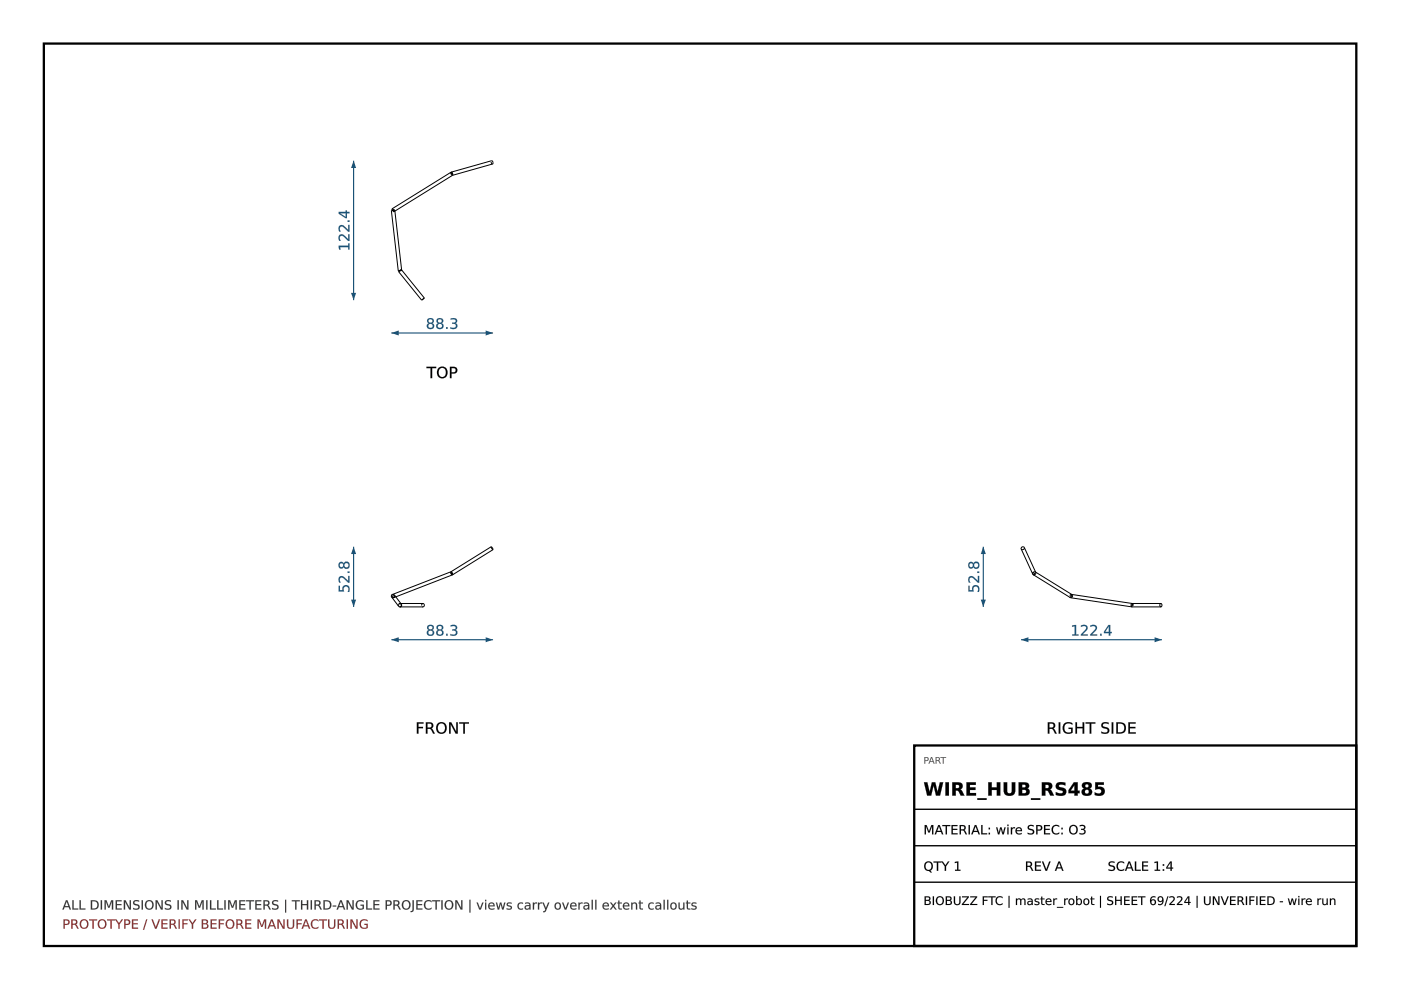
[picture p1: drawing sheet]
<svg xmlns="http://www.w3.org/2000/svg" width="297mm" height="210mm" viewBox="0 0 297 210" stroke-linecap="round" stroke-linejoin="round" font-family="sans-serif">
<path d="M9.3 9.2h278.3v191.4h-278.3z" fill="none" stroke="#000" stroke-width=".49"/>
<g fill="none" stroke="#000" stroke-width=".21">
<path d="M104.1 115.9l.4 .6M104.1 115.9l-8.5 5.3M104.5 116.5l-8.5 5.4-.4-.6M104.5 116.5h.1M83 126.6l1.6 2h.5l.1-.3M83.2 126.1l-.2 .2v.3M83.7 126.3l-.2 .4-.5-.1M83.9 126.5l1.2 1.6M84.7 128.7h.1M85 128h4.7l.2 .1a.38 .38 0 0 1-.2 .6h-4.9M85 128.1a.38 .38 0 0 1-.2 .6M95.6 121.3l.1 .4 .2 .2"/>
<path d="M95.6 121.2v.1M95.6 121.2l-12.4 4.8v.4l.3 .3 12.4-4.8M96 121.9h-.1"/>
</g>
<g fill="none" stroke="#000" stroke-width=".21" stroke-dasharray=".6 .3" stroke-linecap="butt">
<path d="M83.5 126.7v-.4l-.3-.3M83.6 126.2l-.4-.1M83.7 126.3l-.1-.1M83.9 126.5l-.3-.3M84.8 128l-.3 .3 .2 .4M85 128h-.2M85 128.1l-.2-.1M85.1 128.1a.36 .36 0 0 0-.5-.1 .36 .36 0 0 0-.1 .5M85.2 128.3l-.1-.2M89.7 128l-.3 .3 .3 .4M95.6 121.2l.2 .1M95.8 121.3l.2 .5"/>
<path d="M96 121.9v-.1M96 121.8l-.4-.5"/>
</g>
<path d="M83 135.6h21.5" fill="none" stroke="#1a5276" stroke-width=".24"/>
<g fill="#1a5276">
<path d="M83 135.6l1.5-.5v1.1z"/>
<path d="M103 135.1l1.5 .5-1.5 .6z"/>
<path d="M90.8 134.2a.46 .46 0 0 0 .9 0 .46 .46 0 0 0-.9 0zM90.7 132.6a.7 .7 0 0 1 .9-.1 .7 .7 0 0 1 .3 .9l-.3 .2a.7 .7 0 0 1 .3 1 .7 .7 0 0 1-1.1 .1 .62 .62 0 0 1-.3-.6 .62 .62 0 0 1 .5-.5l-.4-.4zM90.8 133.1a.45 .45 0 0 0 .9 0 .45 .45 0 0 0-.9 0zM92.8 134.2a.46 .46 0 0 0 .9 0 .46 .46 0 0 0-.9 0zM92.7 132.6a.7 .7 0 0 1 .9-.1 .7 .7 0 0 1 .3 .9l-.3 .2a.7 .7 0 0 1 .3 1 .7 .7 0 0 1-1.1 .1 .62 .62 0 0 1-.3-.6 .62 .62 0 0 1 .4-.5l-.3-.4zM92.8 133.1a.45 .45 0 0 0 .9 0 .45 .45 0 0 0-.9 0zM94.6 134.4h.3v.4h-.3zM95.6 132.6a.86 .86 0 0 1 1.3 .6l-.4 .4a.69 .69 0 0 1 .4 .9 .69 .69 0 0 1-1 .3l-.4-.1v-.3a.67 .67 0 0 0 .7 .2 .67 .67 0 0 0 .4-.7l-.2-.2h-.5v-.3h.3a.37 .37 0 0 0 .4-.3 .37 .37 0 0 0-.5-.4l-.5 .1z"/>
<path d="M90.8 134.2a.45 .45 0 0 0 .9 0 .45 .45 0 0 0-.9 0zM90.8 134.2a.5 .5 0 0 1 1 0 .5 .5 0 0 1-1 0zM90.7 132.6a.71 .71 0 0 1 .9-.1 .71 .71 0 0 1 .3 .9l-.3 .2a.63 .63 0 0 1 .5 .6 .63 .63 0 0 1-.6 .6 .69 .69 0 0 1-1-.3 .69 .69 0 0 1 .5-.9 .53 .53 0 0 1-.5-.4 .53 .53 0 0 1 .2-.6zM90.7 132.6a.54 .54 0 0 0 .3 1 .66 .66 0 0 0-.4 .9 .66 .66 0 0 0 .9 .3 .63 .63 0 0 0 .5-.6 .63 .63 0 0 0-.4-.6 .59 .59 0 0 0 .3-.9 .59 .59 0 0 0-.8-.2zM90.9 133.1a.4 .4 0 0 0 .8 0 .4 .4 0 0 0-.8 0zM90.8 133.1a.45 .45 0 0 1 .9 0 .45 .45 0 0 1-.9 0zM92.8 134.2a.45 .45 0 0 0 .9 0 .45 .45 0 0 0-.9 0zM92.8 134.2a.48 .48 0 0 1 .9 0 .48 .48 0 0 1-.9 0zM92.7 132.6a.71 .71 0 0 1 .9-.1 .71 .71 0 0 1 .3 .9l-.3 .2a.63 .63 0 0 1 .5 .6 .63 .63 0 0 1-.6 .6 .69 .69 0 0 1-1-.3 .69 .69 0 0 1 .4-.9 .53 .53 0 0 1-.4-.4 .53 .53 0 0 1 .2-.6zM92.7 132.6a.54 .54 0 0 0 .3 1 .66 .66 0 0 0-.4 .9 .66 .66 0 0 0 .9 .3 .63 .63 0 0 0 .5-.6 .63 .63 0 0 0-.4-.6 .59 .59 0 0 0 .3-.9 .59 .59 0 0 0-.8-.2zM92.9 133.1a.4 .4 0 0 0 .7 0 .4 .4 0 0 0-.7 0zM92.8 133.1a.45 .45 0 0 1 .9 0 .45 .45 0 0 1-.9 0zM94.6 134.4h.3v.4h-.3zM94.6 134.4v.4h.3v-.4zM95.5 132.6a.88 .88 0 0 1 1.4 .6l-.4 .4a.61 .61 0 0 1 .5 .5 .61 .61 0 0 1-.4 .6l-.2 .1a.56 .56 0 0 1-.9-.4 .66 .66 0 0 0 .7 .1 .66 .66 0 0 0 .4-.6l-.2-.2h-.5v-.3h.3a.35 .35 0 0 0 .4-.3 .35 .35 0 0 0-.5-.4l-.6 .2zM95.6 132.6v.2a.79 .79 0 0 1 1 .3l-.1 .3h-.6v.3a.52 .52 0 0 1 .8 .4 .52 .52 0 0 1-.8 .5l-.4-.2v.3a.85 .85 0 0 0 1 0 .85 .85 0 0 0 .3-.9l-.3-.2a.59 .59 0 0 0 .4-.8 .59 .59 0 0 0-.9-.3z"/>
</g>
<path d="M75 115.9v12.8" fill="none" stroke="#1a5276" stroke-width=".24"/>
<g fill="#1a5276">
<path d="M75 115.9l.5 1.6h-1.1z"/>
<path d="M74.4 127.1h1.1l-.5 1.6z"/>
<path d="M71.8 124.2h.3v.9h.5a.81 .81 0 0 1 .8-1.1 .81 .81 0 0 1 .7 1.2l-.1 .3h-.3a.61 .61 0 0 0 .1-.9 .61 .61 0 0 0-.9 0l.1 .8h-1.2zM71.9 122.3a.97 .97 0 0 1 1.5 .5l.4 .4v-1.1h.3v1.4h-.3l-.5-.4a.99 .99 0 0 0-1.2-.5l-.1 .4 .2 .5h-.3l-.1-.6zM73.7 121.2h.4v.3h-.4zM73 119.8a.46 .46 0 0 0 .9 0 .46 .46 0 0 0-.9 0zM71.9 119.3l.6-.1 .4 .3a.7 .7 0 0 1 1-.3 .7 .7 0 0 1 .2 1.1 .63 .63 0 0 1-.7 .3 .63 .63 0 0 1-.5-.5 .63 .63 0 0 1-1 .3 .63 .63 0 0 1-.1-.9zM72 119.9a.41 .41 0 0 0 .8 0 .41 .41 0 0 0-.8 0z"/>
<path d="M71.8 124.2h.3v.9h.5a.83 .83 0 0 1 .8-1.1 .83 .83 0 0 1 .7 1.2l-.1 .3h-.3a.59 .59 0 0 0 .1-.9 .59 .59 0 0 0-.9 0l.1 .8h-1.2zM71.8 124.2v1.2h1.2a.61 .61 0 0 1-.1-.9 .61 .61 0 0 1 .9 0 .61 .61 0 0 1 0 .9l-.1 .1h.3a.87 .87 0 0 0-.1-1.1 .87 .87 0 0 0-1.1-.1l-.2 .3 .1 .5h-.6v-.9zM71.9 122.3a1.2 1.2 0 0 1 1.7 .6l.2 .3v-1.1h.3v1.4a.61 .61 0 0 1-.8-.4 .98 .98 0 0 0-1.1-.5l-.2 .3 .2 .7a.63 .63 0 0 1-.5-.5 .63 .63 0 0 1 .1-.6zM72 122.3l-.2 .9 .1 .3h.3a.57 .57 0 0 1-.1-.8 .57 .57 0 0 1 .9 0l.8 .8h.3v-1.4h-.3v1.1l-1.1-1h-.5zM73.7 121.1h.4v.4h-.4zM73.7 121.2v.3h.4v-.3zM73 119.8a.45 .45 0 0 0 .9 0 .45 .45 0 0 0-.9 0zM73 119.8a.48 .48 0 0 1 .9 0 .48 .48 0 0 1-.9 0zM71.9 119.3a.54 .54 0 0 1 .6-.2 .54 .54 0 0 1 .4 .4 .63 .63 0 0 1 .5-.5 .63 .63 0 0 1 .7 .4 .72 .72 0 0 1-.2 1.1 .72 .72 0 0 1-1-.3v-.1a.56 .56 0 0 1-.6 .5 .56 .56 0 0 1-.5-.5zM71.9 119.3a.65 .65 0 0 0-.1 1 .65 .65 0 0 0 1 0l.1-.2a.66 .66 0 0 0 1 .3 .66 .66 0 0 0 0-1.1 .66 .66 0 0 0-1 .2l-.4-.3zM72 119.9a.4 .4 0 0 0 .8 0 .4 .4 0 0 0-.8 0zM72 119.9a.42 .42 0 0 1 .8 0 .42 .42 0 0 1-.8 0z"/>
</g>
<g fill="#000">
<path d="M88.4 153.1h1.4v.3h-1.1v.7h1v.3h-1v1.1h-.3zM90.3 153.1h.7a.67 .67 0 0 1 .8 .5 .67 .67 0 0 1-.3 .8l.7 1.1h-.4l-.4-.8-.4-.2h-.4v1h-.3zM90.6 153.4v.9h.4a.43 .43 0 0 0 .5-.5 .43 .43 0 0 0-.5-.4zM93 153.6a.95 .95 0 0 0-.1 1.2 .95 .95 0 0 0 1.1 .4 .96 .96 0 0 0 .4-1.2 .96 .96 0 0 0-1.2-.5zM92.4 154.3a1.2 1.2 0 0 1 2.4 0 1.2 1.2 0 0 1-2.4 0zM95.2 153.1h.5l1 2.1v-2.1h.4v2.4h-.5l-1.1-2v2h-.3zM97.4 153.1h2v.3h-.8v2.1h-.4v-2.1h-.8z"/>
<path d="M88.4 153.1h1.4v.3h-1.1v.7h1v.3h-1v1.2h-.3zM88.4 153.1v2.4h.3v-1.1h1v-.3h-1v-.7h1.1v-.3zM90.3 153.1h.7a.69 .69 0 0 1 .9 .5 .69 .69 0 0 1-.4 .8l.3 .3 .4 .9h-.4l-.5-1-.7-.1v1.1h-.3zM90.3 153.1v2.4h.3v-1l.7 .1 .5 .9h.4l-.5-.8-.3-.3a.65 .65 0 0 0 .4-.8 .65 .65 0 0 0-.8-.4zM90.6 153.4v.9l.4-.1a.41 .41 0 0 0 .5-.4 .41 .41 0 0 0-.5-.4zM90.6 153.4a.72 .72 0 0 1 .9 .2v.2a.42 .42 0 0 1-.5 .5h-.4zM93 153.6a.93 .93 0 0 0-.1 1.2 .93 .93 0 0 0 1.1 .4 .95 .95 0 0 0 .3-1.2 .95 .95 0 0 0-1.1-.5zM93 153.6a.85 .85 0 0 1 1.1-.1 .85 .85 0 0 1 .3 1.1 .79 .79 0 0 1-1 .7 .79 .79 0 0 1-.6-1zM92.4 154.3a1.22 1.22 0 0 1 2.4 0 1.22 1.22 0 0 1-2.4 0zM92.4 154.3a1.2 1.2 0 0 0 2.4 0 1.2 1.2 0 0 0-2.4 0zM95.2 153.1h.5l1 2.1v-2.1h.4v2.5h-.5l-1.1-2.1 .1 2.1h-.4zM95.2 153.1v2.4h.3l.1-2 1 2h.5v-2.4h-.4v2.1l-1-2.1zM97.4 153.1h2v.3h-.8v2.2h-.4v-2.2h-.8zM97.4 153.1v.3h.8v2.1h.4l-.1-2.1h.9v-.3z"/>
</g>
<path d="M95.7 36.5l8.5-2.4 .3 .2-.1 .5-8.5 2.4M95.7 36.5h-.1M95.7 36.5l.2 .1 .1 .4M95.9 37.2l-12.2 7.6M96 37l-.1 .2M96 37l-.4-.5-12.5 7.8M83.1 44.3l.1 .2M83.1 44.3l.4 .4M84.4 57.4h.3M84.5 57.6l.6-.4 4.9 6-.6 .4zM85.2 57.2l-1.5-12.7h-.4l-.3 .1 1.4 12.8M85.2 57.3l-.8 .1" fill="none" stroke="#000" stroke-width=".21"/>
<g fill="none" stroke="#000" stroke-width=".21" stroke-dasharray=".6 .3" stroke-linecap="butt">
<path d="M95.6 36.7v-.2M95.6 36.7l.2 .4M95.8 37.1l.1 .1M96 37l-.4-.3M104.4 34.8l-.3-.3 .1-.4M83.5 44.7v.2M83.5 44.9l-.3-.4M83.5 44.9l.2-.1M83.7 44.5l-.7 .1M85 57.2l-.5 .4M85.1 57.2h-.1M85.2 57.3l-.5 .1"/>
<path d="M85.2 57.3v-.1M89.9 63.2l-.5 .4M90 63.2h-.1"/>
</g>
<path d="M83 70.6h21.5" fill="none" stroke="#1a5276" stroke-width=".24"/>
<g fill="#1a5276">
<path d="M83 70.6l1.5-.5v1z"/>
<path d="M103 70.1l1.5 .5-1.5 .5z"/>
<path d="M90.8 69.1a.46 .46 0 0 0 .9 0 .46 .46 0 0 0-.9 0zM90.7 67.6a.7 .7 0 0 1 .9-.1 .7 .7 0 0 1 .3 .8l-.3 .2a.7 .7 0 0 1 .3 1.1 .7 .7 0 0 1-1.1 .1 .62 .62 0 0 1-.3-.6 .62 .62 0 0 1 .5-.6l-.4-.3zM90.8 68a.45 .45 0 0 0 .9 0 .45 .45 0 0 0-.9 0zM92.8 69.1a.46 .46 0 0 0 .9 0 .46 .46 0 0 0-.9 0zM92.7 67.6a.7 .7 0 0 1 .9-.1 .7 .7 0 0 1 .3 .8l-.3 .2a.7 .7 0 0 1 .3 1.1 .7 .7 0 0 1-1.1 .1 .62 .62 0 0 1-.3-.6 .62 .62 0 0 1 .4-.6l-.3-.3zM92.8 68a.45 .45 0 0 0 .9 0 .45 .45 0 0 0-.9 0zM94.6 69.3h.3v.4h-.3zM95.6 67.5a.86 .86 0 0 1 1.3 .7l-.4 .3a.69 .69 0 0 1 .4 .9 .69 .69 0 0 1-1 .4l-.4-.1v-.3a.67 .67 0 0 0 .7 .1 .67 .67 0 0 0 .4-.6l-.2-.2h-.5v-.3h.3a.37 .37 0 0 0 .4-.4 .37 .37 0 0 0-.5-.3l-.5 .1z"/>
<path d="M90.8 69.1a.45 .45 0 0 0 .9 0 .45 .45 0 0 0-.9 0zM90.8 69.1a.5 .5 0 0 1 1 0 .5 .5 0 0 1-1 0zM90.7 67.6a.71 .71 0 0 1 .9-.1 .71 .71 0 0 1 .3 .9l-.3 .1a.63 .63 0 0 1 .5 .7 .63 .63 0 0 1-.6 .6 .69 .69 0 0 1-1-.4 .69 .69 0 0 1 .5-.9 .53 .53 0 0 1-.5-.4 .53 .53 0 0 1 .2-.5zM90.7 67.6a.54 .54 0 0 0 .3 .9 .66 .66 0 0 0-.4 .9 .66 .66 0 0 0 .9 .3 .63 .63 0 0 0 .5-.5 .63 .63 0 0 0-.4-.7 .59 .59 0 0 0 .3-.8 .59 .59 0 0 0-.8-.2zM90.9 68a.4 .4 0 0 0 .8 0 .4 .4 0 0 0-.8 0zM90.8 68.1a.45 .45 0 0 1 .9 0 .45 .45 0 0 1-.9 0zM92.8 69.1a.45 .45 0 0 0 .9 0 .45 .45 0 0 0-.9 0zM92.8 69.1a.48 .48 0 0 1 .9 0 .48 .48 0 0 1-.9 0zM92.7 67.6a.71 .71 0 0 1 .9-.1 .71 .71 0 0 1 .3 .9l-.3 .1a.63 .63 0 0 1 .5 .7 .63 .63 0 0 1-.6 .6 .69 .69 0 0 1-1-.4 .69 .69 0 0 1 .4-.9 .53 .53 0 0 1-.4-.4 .53 .53 0 0 1 .2-.5zM92.7 67.6a.54 .54 0 0 0 .3 .9 .66 .66 0 0 0-.4 .9 .66 .66 0 0 0 .9 .3 .63 .63 0 0 0 .5-.5 .63 .63 0 0 0-.4-.7 .59 .59 0 0 0 .3-.8 .59 .59 0 0 0-.8-.2zM92.9 68a.4 .4 0 0 0 .7 0 .4 .4 0 0 0-.7 0zM92.8 68.1a.45 .45 0 0 1 .9 0 .45 .45 0 0 1-.9 0zM94.6 69.3h.3v.4h-.3zM94.6 69.3v.4h.3v-.4zM95.5 67.5a.88 .88 0 0 1 1.4 .7l-.4 .3a.61 .61 0 0 1 .5 .6 .61 .61 0 0 1-.4 .6l-.2 .1a.56 .56 0 0 1-.9-.5v.1a.66 .66 0 0 0 .7 .1 .66 .66 0 0 0 .4-.6l-.2-.2h-.5v-.3h.3a.35 .35 0 0 0 .4-.4 .35 .35 0 0 0-.5-.3l-.6 .1zM95.6 67.5v.3a.79 .79 0 0 1 1 .3l-.1 .2-.6 .1v.3a.52 .52 0 0 1 .8 .4 .52 .52 0 0 1-.8 .4l-.4-.1v.2a.85 .85 0 0 0 1 .1 .85 .85 0 0 0 .3-1l-.3-.2a.59 .59 0 0 0 .4-.8 .59 .59 0 0 0-.9-.2z"/>
</g>
<path d="M75 34.1v29.5" fill="none" stroke="#1a5276" stroke-width=".24"/>
<g fill="#1a5276">
<path d="M75 34.1l.5 1.5h-1.1z"/>
<path d="M74.4 62.1h1.1l-.5 1.5z"/>
<path d="M71.8 52.1h2v-.5h.3v1.3h-.3v-.5h-1.7l.1 .5h-.3zM71.9 49.9a.97 .97 0 0 1 1.5 .4l.4 .4v-1h.3v1.4h-.3l-.5-.5a.99 .99 0 0 0-1.2-.5l-.1 .5 .2 .5h-.3l-.1-.7zM71.9 47.9a.97 .97 0 0 1 1.5 .4l.4 .5v-1.1h.3v1.4h-.3l-.5-.5a.99 .99 0 0 0-1.2-.5l-.1 .5 .2 .5h-.3l-.1-.6zM73.7 46.7h.4v.4h-.4zM72.1 45.2l1.2 .8v-.8zM71.8 44.9h1.5v-.3h.3v.3h.5v.3h-.5v1h-.3l-1.5-.9z"/>
<path d="M71.8 52.1h2v-.5h.3v1.3h-.3v-.5h-1.7l.1 .6h-.3zM71.8 52.1l.1 .8h.3l-.1-.5h1.7v.5h.3v-1.3h-.3v.5zM71.9 49.9a1.2 1.2 0 0 1 1.7 .6l.2 .2v-1.1h.3v1.5a.61 .61 0 0 1-.8-.5 .98 .98 0 0 0-1.1-.5l-.2 .3 .2 .7a.63 .63 0 0 1-.5-.4 .63 .63 0 0 1 .1-.7zM72 49.9l-.2 .8 .1 .4h.3a.57 .57 0 0 1-.1-.9 .57 .57 0 0 1 .9 0l.8 .9h.3v-1.4h-.3v1.1l-1.1-1.1h-.5zM71.9 47.9a1.2 1.2 0 0 1 1.7 .6l.2 .3v-1.1h.3v1.4a.61 .61 0 0 1-.8-.4 .98 .98 0 0 0-1.1-.6l-.2 .4 .2 .6a.63 .63 0 0 1-.5-.4 .63 .63 0 0 1 .1-.6zM72 47.9l-.2 .9 .1 .3h.3a.57 .57 0 0 1-.1-.9 .57 .57 0 0 1 .9 .1l.8 .8h.3v-1.4h-.3v1.1l-1.1-1-.5-.1zM73.7 46.7h.4v.4h-.4zM73.7 46.7v.4h.4v-.4zM72.1 45.2l1.2 .8v-.8zM72 45.2h1.3v.8zM71.8 44.9h1.5v-.3h.3v.3h.5v.3h-.5v1.1h-.3l-1.5-1zM71.8 44.9v.4l1.5 .9h.3l-.1-1h.6v-.3h-.6l.1-.3h-.3v.3z"/>
</g>
<g fill="#000">
<path d="M90.4 77.8h2.1v.2h-.9v2.2h-.3v-2.2h-.9zM93.2 78.3a.95 .95 0 0 0-.1 1.1 .95 .95 0 0 0 1.1 .4 .96 .96 0 0 0 .3-1.2 .96 .96 0 0 0-1.1-.5zM92.6 78.9a1.2 1.2 0 0 1 2.4 0 1.2 1.2 0 0 1-2.4 0zM95.7 78v.9h.4a.45 .45 0 0 0 .5-.4 .45 .45 0 0 0-.5-.5zM95.4 77.8h.7a.72 .72 0 0 1 .9 .7 .72 .72 0 0 1-.9 .7h-.4v1h-.3z"/>
<path d="M90.4 77.8h2.1v.3l-.9-.1v2.2h-.3v-2.2l-.9 .1zM90.4 77.8v.2h.9v2.2h.3v-2.2h.9v-.2zM93.2 78.3a.93 .93 0 0 0-.1 1.1 .93 .93 0 0 0 1.1 .4 .95 .95 0 0 0 .3-1.2 .95 .95 0 0 0-1.1-.5zM93.2 78.2a.85 .85 0 0 1 1.1 0 .85 .85 0 0 1 .2 1.1 .79 .79 0 0 1-.9 .7 .79 .79 0 0 1-.6-1zM92.5 78.9a1.25 1.25 0 0 1 2.5 0 1.25 1.25 0 0 1-2.5 0zM92.6 78.9a1.2 1.2 0 0 0 2.4 0 1.2 1.2 0 0 0-2.4 0zM95.7 78v.9h.4a.43 .43 0 0 0 .5-.4 .43 .43 0 0 0-.5-.4zM95.7 78h.4a.47 .47 0 0 1 .5 .5 .47 .47 0 0 1-.5 .5h-.4zM95.4 77.8h.7a.74 .74 0 0 1 .9 .7 .74 .74 0 0 1-.9 .7h-.4v1h-.3zM95.4 77.8v2.4h.3v-1a.85 .85 0 0 0 1.2-.9l-.3-.4z"/>
</g>
<g fill="none" stroke="#000" stroke-width=".21">
<path d="M216.5 116.4l2.4 5.3 .3 .2 .3-.1M217.2 116.1l-.2 .4h-.3l-.2-.1M217.2 116.1l-.5-.1-.2 .4M217.2 116.1l2.4 5.3-.1 .4M219 121.8l.1 .1M219.1 121.9l7.8 4.8h.3M219.5 121.8l-.4 .1M219.6 121.3l7.7 4.8M227.1 126.3l-.1 .4 13 2M227.2 126l12.9 2M239.9 128.1l-.1 .4 .2 .2M240 128.7h.1"/>
<path d="M240 128.3v.4M240 128.7h6.1M240 128h6.1M246.1 128l-.2 .3 .2 .4M246.1 128l.3 .3-.3 .4"/>
</g>
<g fill="none" stroke="#000" stroke-width=".21" stroke-dasharray=".6 .3" stroke-linecap="butt">
<path d="M219.1 121.3l-.2 .4M219.1 121.3h.4M219.1 121.3l-.1 .5M219.5 121.8l-.4-.5M219.5 121.3h.1M219.6 121.3h-.1M219.6 121.3v.1M227.1 126.3v-.3M227.1 126l-.1 .7M227.2 126.7l.2-.3-.1-.3M227.2 126h-.1M227.3 126.1l-.5 .1 .1 .5"/>
<path d="M239.9 128.1l.1-.1M240 128.3l.1-.3M240 128l.3 .3-.3 .4M240.1 128l-.1 .7"/>
</g>
<path d="M216.5 135.6h29.9" fill="none" stroke="#1a5276" stroke-width=".24"/>
<g fill="#1a5276">
<path d="M216.5 135.6l1.5-.5v1.1z"/>
<path d="M244.8 135.1l1.6 .5-1.6 .6z"/>
<path d="M227.3 132.6l.8-.1v2h.6v.3h-1.4v-.3h.5v-1.7l-.5 .1zM229.2 132.6a.8 .8 0 0 1 1-.1 .8 .8 0 0 1 .3 1l-1 1h1.1v.3h-1.4v-.3l.4-.5a.97 .97 0 0 0 .6-1.2l-.5-.1-.5 .2zM231.2 132.6a.8 .8 0 0 1 1-.1 .8 .8 0 0 1 .3 1l-1 1h1.1v.3h-1.4v-.3l.4-.5a.97 .97 0 0 0 .6-1.2l-.5-.1-.5 .2zM233.2 134.4h.4v.4h-.4zM235.1 132.8l-.8 1.2h.8zM235 132.5h.4v1.5h.3v.2h-.3v.6h-.3v-.6h-1v-.3z"/>
<path d="M227.3 132.6l.9-.1-.1 2h.6v.3h-1.4v-.3h.5v-1.7l-.5 .1zM227.3 132.6v.3l.6-.1v1.7h-.6v.3h1.4v-.3h-.6v-2zM229.2 132.6a.81 .81 0 0 1 1.1 0 .81 .81 0 0 1 .1 1.1l-.9 .8h1.1v.3h-1.4a.6 .6 0 0 1 .4-.8 .96 .96 0 0 0 .6-1.1l-.5-.1-.5 .2zM229.2 132.6v.3a.57 .57 0 0 1 .9-.1 .57 .57 0 0 1-.1 .8l-.8 .9v.3h1.4v-.3h-1.1l.8-.8a.73 .73 0 0 0 .1-1.1 .73 .73 0 0 0-1 0zM231.2 132.6a.81 .81 0 0 1 1.1 0 .81 .81 0 0 1 .1 1.1l-.9 .8h1.1v.3h-1.4a.6 .6 0 0 1 .4-.8 .96 .96 0 0 0 .5-1.1l-.4-.1-.5 .2zM231.2 132.6v.3a.57 .57 0 0 1 .8-.1 .57 .57 0 0 1 0 .8l-.8 .9v.3h1.4v-.3h-1.1l.8-.8a.73 .73 0 0 0 .1-1.1 .73 .73 0 0 0-1 0zM233.2 134.4h.4v.4h-.4zM233.2 134.4v.4h.4v-.4zM235.1 132.8l-.8 1.2h.8zM235.1 132.7v1.3h-.8zM235 132.5h.4v1.5h.3v.3l-.3-.1v.6h-.3v-.6l-1.1 .1v-.4zM235 132.5l-.9 1.4v.3h1v.6h.3v-.6h.3v-.2h-.3v-1.5z"/>
</g>
<path d="M208.5 115.9v12.8" fill="none" stroke="#1a5276" stroke-width=".24"/>
<g fill="#1a5276">
<path d="M208.5 115.9l.5 1.6h-1.1z"/>
<path d="M207.9 127.1h1.1l-.5 1.6z"/>
<path d="M205.3 124.2h.3v.9h.5a.81 .81 0 0 1 .8-1.1 .81 .81 0 0 1 .7 1.2l-.1 .3h-.3a.61 .61 0 0 0 .1-.9 .61 .61 0 0 0-.9 0l.1 .8h-1.2zM205.5 122.3a.97 .97 0 0 1 1.4 .5l.4 .4v-1.1h.3v1.4h-.3l-.4-.4a.99 .99 0 0 0-1.2-.5l-.1 .4 .1 .5h-.3l-.1-.6zM207.2 121.2h.4v.3h-.4zM206.5 119.8a.46 .46 0 0 0 .9 0 .46 .46 0 0 0-.9 0zM205.4 119.3l.7-.1 .3 .3a.7 .7 0 0 1 1-.3 .7 .7 0 0 1 .2 1.1 .63 .63 0 0 1-.7 .3 .63 .63 0 0 1-.5-.5 .63 .63 0 0 1-.9 .3 .63 .63 0 0 1-.1-.9zM205.5 119.9a.41 .41 0 0 0 .8 0 .41 .41 0 0 0-.8 0z"/>
<path d="M205.3 124.2h.3v.9h.5a.83 .83 0 0 1 .8-1.1 .83 .83 0 0 1 .7 1.2v.3h-.4a.59 .59 0 0 0 .1-.9 .59 .59 0 0 0-.9 0l.1 .8h-1.2zM205.3 124.2v1.2h1.2a.61 .61 0 0 1-.1-.9 .61 .61 0 0 1 .9 0 .61 .61 0 0 1 0 .9l-.1 .1h.3a.87 .87 0 0 0 0-1.1 .87 .87 0 0 0-1.2-.1l-.2 .3 .1 .5h-.6v-.9zM205.4 122.3a1.2 1.2 0 0 1 1.7 .6l.2 .3v-1.1h.3v1.4a.61 .61 0 0 1-.8-.4 .98 .98 0 0 0-1.1-.5l-.1 .3 .1 .7a.63 .63 0 0 1-.5-.5 .63 .63 0 0 1 .1-.6zM205.5 122.3l-.2 .9 .1 .3h.3a.57 .57 0 0 1-.1-.8 .57 .57 0 0 1 .9 0l.8 .8h.3v-1.4h-.3l.1 1.1-1.2-1h-.4zM207.2 121.1h.4v.4h-.4zM207.2 121.2v.3h.4v-.3zM206.5 119.8a.45 .45 0 0 0 .9 0 .45 .45 0 0 0-.9 0zM206.5 119.8a.5 .5 0 0 1 1 0 .5 .5 0 0 1-1 0zM205.4 119.3a.54 .54 0 0 1 .6-.2 .54 .54 0 0 1 .4 .4 .63 .63 0 0 1 .5-.5 .63 .63 0 0 1 .7 .4 .72 .72 0 0 1-.2 1.1 .72 .72 0 0 1-1-.3v-.1a.56 .56 0 0 1-.6 .5 .56 .56 0 0 1-.5-.5zM205.5 119.3a.65 .65 0 0 0-.1 1 .65 .65 0 0 0 .9 0l.1-.2a.66 .66 0 0 0 1 .3 .66 .66 0 0 0 0-1.1 .66 .66 0 0 0-1 .2l-.4-.3zM205.5 119.9a.4 .4 0 0 0 .8 0 .4 .4 0 0 0-.8 0zM205.5 119.9a.42 .42 0 0 1 .8 0 .42 .42 0 0 1-.8 0z"/>
</g>
<g fill="#000">
<path d="M222.2 153.1h.7a.67 .67 0 0 1 .8 .5 .67 .67 0 0 1-.4 .8l.7 1.1h-.3l-.4-.8-.5-.2h-.3v1h-.3zM222.5 153.4v.9h.4a.43 .43 0 0 0 .5-.5 .43 .43 0 0 0-.5-.4zM224.5 153.1h.3v2.4h-.3zM225.6 153.4a1.51 1.51 0 0 1 1.8-.1v.4a.99 .99 0 0 0-1.4-.1 .99 .99 0 0 0-.2 1.3 .99 .99 0 0 0 1.3 .3v-.6h-.5v-.3h.8v1a1.3 1.3 0 0 1-1.8-.1 1.3 1.3 0 0 1 0-1.8zM228 153.1h.3v1h1.2v-1h.4v2.4h-.4v-1.1h-1.2v1.1h-.3zM230.2 153.1h2v.3h-.8v2.1h-.4v-2.1h-.8zM233.7 153.3l1-.2 .3 .1v.3a.82 .82 0 0 0-1.2 .3l.1 .2a1.3 1.3 0 0 1 1.3 .9 1.1 1.1 0 0 1-1.7 .5v-.3a.74 .74 0 0 0 .8 .3 .74 .74 0 0 0 .5-.6l-.1-.2a1.34 1.34 0 0 1-1.2-.8zM235.7 153.1h.3v2.4h-.3zM237 153.4v1.9a1 1 0 0 0 1.4-1 1 1 0 0 0-1.4-.9zM236.7 153.1h.7a1.21 1.21 0 0 1 1.3 1.2 1.21 1.21 0 0 1-1.3 1.2h-.7zM239.2 153.1h1.6v.3h-1.2v.7h1.1v.3h-1.1v.9h1.2v.2h-1.6z"/>
<path d="M222.1 153.1h.8a.69 .69 0 0 1 .8 .5 .69 .69 0 0 1-.4 .8l.3 .3 .5 .9h-.4l-.6-1-.6-.1v1.1h-.4zM222.2 153.1v2.4h.3v-1l.7 .1 .5 .9h.3l-.4-.8-.3-.3a.65 .65 0 0 0 .4-.8 .65 .65 0 0 0-.8-.4zM222.5 153.4v.9l.4-.1a.41 .41 0 0 0 .5-.4 .41 .41 0 0 0-.5-.4zM222.5 153.4a.72 .72 0 0 1 .9 .2v.2a.42 .42 0 0 1-.5 .5h-.4zM224.5 153.1h.3v2.5h-.3zM224.5 153.1v2.4h.3v-2.4zM225.6 153.4a1.5 1.5 0 0 1 1.8-.1v.4a.98 .98 0 0 0-1.4-.1 .98 .98 0 0 0-.2 1.3 .98 .98 0 0 0 1.3 .3v-.6h-.6v-.3h.9v1a1.32 1.32 0 0 1-1.8-.1 1.32 1.32 0 0 1 0-1.8zM225.6 153.4a1.29 1.29 0 0 0 0 1.8 1.29 1.29 0 0 0 1.8 .1v-1h-.8v.3l.5-.1v.7a.99 .99 0 0 1-1.3-.3 .99 .99 0 0 1 .2-1.3 .99 .99 0 0 1 1.4 .1v-.4a1.57 1.57 0 0 0-1.8 .1zM228 153.1h.4v1h1.1v-1h.4v2.5h-.4v-1.2h-1.2l.1 1.2h-.4zM228 153.1v2.4h.3v-1.1h1.3l-.1 1.1h.4v-2.4h-.4l.1 1h-1.3v-1zM230.2 153.1h2v.3h-.8v2.2h-.4v-2.2h-.8zM230.2 153.1v.3h.9l-.1 2.1h.4v-2.1h.8v-.3zM233.7 153.3l.4-.2 .8 .1h.2v.4a.87 .87 0 0 0-1.3 .2l.1 .2 .6 .2a.76 .76 0 0 1 .7 .9 .76 .76 0 0 1-1.1 .5l-.6-.1v-.4a.72 .72 0 0 0 .8 .3 .72 .72 0 0 0 .5-.6l-.4-.3a.72 .72 0 0 1-.8-.4 .72 .72 0 0 1 .1-.8zM233.7 153.3a.64 .64 0 0 0-.1 .7 .64 .64 0 0 0 .6 .4 .5 .5 0 0 1 .7 .6 .5 .5 0 0 1-.8 .3l-.6-.2v.3a1.09 1.09 0 0 0 1.7-.5 .82 .82 0 0 0-.9-.7l-.3-.1a.44 .44 0 0 1-.1-.6 .44 .44 0 0 1 .6-.1l.6 .1-.1-.3h-.3zM235.7 153.1h.3v2.5h-.3zM235.7 153.1v2.4h.3v-2.4zM237 153.4v1.9a.98 .98 0 0 0 1.4-1 .98 .98 0 0 0-1.4-.9zM237 153.4a1.01 1.01 0 0 1 1.4 .9 1.01 1.01 0 0 1-1.4 1zM236.7 153.1a1.7 1.7 0 0 1 2 .7 1.21 1.21 0 0 1-.1 1.3 1.21 1.21 0 0 1-1.2 .5h-.7zM236.7 153.1v2.4h.7a1.19 1.19 0 0 0 1.3-1.2 1.19 1.19 0 0 0-1.3-1.1zM239.2 153.1h1.6v.3h-1.2v.7h1.1v.3h-1.1v.9h1.2v.3h-1.6zM239.2 153.1v2.4h1.6v-.2h-1.3v-.9h1.2v-.3h-1.2v-.7h1.3v-.3z"/>
</g>
<g fill="#333">
<path d="M14.1 191.1l-.3 1h.7zM14 190.9h.3l.8 1.9h-.3l-.2-.5h-.9l-.2 .5h-.3zM15.3 190.9h.3v1.7h1v.2h-1.3zM16.9 190.9h.2v1.7h1v.2h-1.2zM19.5 191.1v1.5a.82 .82 0 0 0 1.1-.7 .82 .82 0 0 0-1.1-.8zM19.3 190.9h.5a.99 .99 0 0 1 1.1 1 .99 .99 0 0 1-1.1 .9h-.5zM21.4 190.9h.2v1.9h-.2zM22.2 190.9h.4l.5 1.3 .5-1.3h.4v1.9h-.3v-1.7l-.5 1.4h-.3l-.5-1.4v1.7h-.2zM24.5 190.9h1.3v.2h-1v.6h.9v.2h-.9v.7h1v.2h-1.3zM26.3 190.9h.3l.9 1.6v-1.6h.3v1.9h-.4l-.9-1.6v1.6h-.2zM28.4 191l.8-.1h.3v.3a.51 .51 0 0 0-.6-.2 .51 .51 0 0 0-.3 .6 .96 .96 0 0 1 1 .9 1 1 0 0 1-1.4 .3v-.3a.64 .64 0 0 0 1.1-.3l-.1-.1a.97 .97 0 0 1-1-.9zM30 190.9h.3v1.9h-.3zM31.2 191.3a.78 .78 0 0 0-.1 .9 .78 .78 0 0 0 .9 .4 .76 .76 0 0 0 .3-1.1 .76 .76 0 0 0-1.1-.2zM30.7 191.8a.99 .99 0 0 1 1.9 0 .99 .99 0 0 1-1.9 0zM33 190.9h.4l.8 1.6v-1.6h.3v1.9h-.4l-.8-1.6v1.6h-.3zM35.1 191l.8-.1h.3v.3a.51 .51 0 0 0-.6-.2 .51 .51 0 0 0-.3 .6 .96 .96 0 0 1 1 .9 1 1 0 0 1-1.3 .3v-.3a.64 .64 0 0 0 1-.3v-.1a.97 .97 0 0 1-1-.9zM37.6 190.9h.3v1.9h-.3zM38.4 190.9h.4l.9 1.6v-1.6h.3v1.9h-.4l-.9-1.6v1.6h-.3zM41.4 190.9h.4l.5 1.3 .5-1.3h.4v1.9h-.3v-1.7l-.5 1.4h-.3l-.5-1.4v1.7h-.2zM43.7 190.9h.3v1.9h-.3zM44.5 190.9h.3v1.7h1v.2h-1.3zM46 190.9h.3v1.7h1v.2h-1.3zM47.6 190.9h.2v1.9h-.2zM48.4 190.9h.4l.5 1.3 .5-1.3h.4v1.9h-.3v-1.7l-.5 1.4h-.2l-.6-1.4v1.7h-.2zM50.7 190.9h1.3v.2h-1v.6h1v.2h-1v.7h1v.2h-1.3zM52.2 190.9h1.7v.2h-.7v1.7h-.3v-1.7h-.7zM54.1 190.9h1.3v.2h-1v.6h.9v.2h-.9v.7h1v.2h-1.3zM55.9 190.9h.6a.55 .55 0 0 1 .6 .3 .55 .55 0 0 1-.3 .7l.6 .9h-.3l-.3-.6-.4-.2h-.3v.8h-.2zM56.1 191.1v.7h.4a.35 .35 0 0 0 .4-.4 .35 .35 0 0 0-.4-.3zM57.9 191l.8-.1h.3v.3a.51 .51 0 0 0-.7-.2 .51 .51 0 0 0-.3 .6 .96 .96 0 0 1 1 .9 1 1 0 0 1-1.3 .3v-.3a.64 .64 0 0 0 1.1-.3l-.1-.1a.97 .97 0 0 1-1-.9zM60.4 190.8h.3v2.7h-.3zM61.9 190.9h1.7v.2h-.7v1.7h-.3v-1.7h-.7zM63.8 190.9h.3v.8h1v-.8h.2v1.9h-.2v-.9h-1v.9h-.3zM65.9 190.9h.2v1.9h-.2zM66.7 190.9h.6a.55 .55 0 0 1 .6 .3 .55 .55 0 0 1-.3 .7l.6 .9h-.3l-.3-.6-.4-.2h-.2v.8h-.3zM67 191.1v.7h.3a.35 .35 0 0 0 .4-.4 .35 .35 0 0 0-.4-.3zM68.9 191.1v1.5a.82 .82 0 0 0 1.1-.7 .82 .82 0 0 0-1.1-.8zM68.6 190.9h.5a.99 .99 0 0 1 1.2 1 .99 .99 0 0 1-1.2 .9h-.5zM70.6 192h.7v.2h-.7zM72.3 191.1l-.4 1h.7zM72.1 190.9h.3l.8 1.9h-.3l-.2-.5h-.9l-.2 .5h-.2zM73.5 190.9h.3l.9 1.6v-1.6h.3v1.9h-.4l-.9-1.6v1.6h-.2zM75.7 191.1l.4-.2 .5-.1 .5 .2v.3a.81 .81 0 0 0-1.1-.1 .81 .81 0 0 0-.2 1.1 .81 .81 0 0 0 1.1 .3v-.6h-.5v-.2h.8v.9a1.07 1.07 0 0 1-1.5-.1 1.07 1.07 0 0 1 0-1.5zM77.6 190.9h.3v1.7h1v.2h-1.3zM79.2 190.9h1.2v.2h-1v.6h1v.2h-1v.7h1.1v.2h-1.3zM82 191.1v.7h.4a.37 .37 0 0 0 .4-.3 .37 .37 0 0 0-.4-.4zM81.8 190.9h.6a.6 .6 0 0 1 .7 .6 .6 .6 0 0 1-.7 .6h-.4v.7h-.2zM83.4 190.9h.6a.55 .55 0 0 1 .7 .3 .55 .55 0 0 1-.3 .7l.6 .9h-.3l-.4-.6-.3-.2h-.3v.8h-.3zM83.7 191.1v.7h.3a.35 .35 0 0 0 .4-.4 .35 .35 0 0 0-.4-.3zM85.7 191.3a.78 .78 0 0 0-.2 .9 .78 .78 0 0 0 1 .4 .76 .76 0 0 0 .2-1.1 .76 .76 0 0 0-1-.2zM85.1 191.8a1 1 0 0 1 2 0 1 1 0 0 1-2 0zM87.5 190.9h.2v2l-.2 .4-.4 .1v-.2l.3-.3zM88.3 190.9h1.2v.2h-1v.6h1v.2h-1v.7h1.1v.2h-1.3zM90.1 191.1l.5-.2 .4-.1 .5 .2v.3a.78 .78 0 0 0-1.1 0 .78 .78 0 0 0 0 1.1 .78 .78 0 0 0 1.1 0v.3a1.04 1.04 0 0 1-1.4-.2 1.04 1.04 0 0 1 0-1.4zM91.6 190.9h1.7v.2h-.7v1.7h-.3v-1.7h-.7zM93.6 190.9h.2v1.9h-.2zM94.7 191.3a.78 .78 0 0 0-.1 .9 .78 .78 0 0 0 .9 .4 .76 .76 0 0 0 .3-1.1 .76 .76 0 0 0-1.1-.2zM94.2 191.8a1 1 0 0 1 2 0 1 1 0 0 1-2 0zM96.5 190.9h.4l.9 1.6v-1.6h.2v1.9h-.3l-.9-1.6v1.6h-.3zM99.5 190.8h.3v2.7h-.3zM101 191.4h.3l.5 1.2 .4-1.2h.3l-.6 1.4h-.3zM102.8 191.4h.3v1.4h-.3zM102.8 190.8h.3v.3h-.3zM103.7 191.5a.69 .69 0 0 1 .8-.1 .69 .69 0 0 1 .4 .8h-1.1a.67 .67 0 0 0 1 .3v.3a.84 .84 0 0 1-1.1-.1 .84 .84 0 0 1 0-1.2zM103.9 191.7l-.1 .3h.8l-.2-.4zM105.1 191.4h.3l.3 1.1 .3-1.1h.3l.3 1.1 .3-1.1h.2l-.3 1.4h-.3l-.4-1.2-.3 1.2h-.3zM107.6 191.4h.8l.1 .2a.41 .41 0 0 0-.5-.1 .41 .41 0 0 0-.3 .4 .61 .61 0 0 1 .6 .2 .61 .61 0 0 1 .1 .7h-.8h-.2v-.3a.53 .53 0 0 0 .9-.1l-.1-.1a.6 .6 0 0 1-.6-.2 .6 .6 0 0 1 0-.7zM109.9 191.5l.7-.2 .3 .1v.3a.58 .58 0 0 0-.8 0 .58 .58 0 0 0 0 .8 .58 .58 0 0 0 .8 .1v.2a.8 .8 0 0 1-1.1-.2 .8 .8 0 0 1 .1-1.1zM111.6 192.2l-.1 .1a.36 .36 0 0 0 .3 .4 .36 .36 0 0 0 .4-.3v-.3zM111.3 191.4a.73 .73 0 0 1 1.2 .6v.8h-.3v-.2a.53 .53 0 0 1-.6 .3 .53 .53 0 0 1-.4-.6 .53 .53 0 0 1 .7-.4h.3a.53 .53 0 0 0-.3-.4 .53 .53 0 0 0-.6 .2zM113 191.4h.2v.2l.2-.2 .5-.1v.3a.44 .44 0 0 0-.5 0 .44 .44 0 0 0-.2 .5v.7h-.2zM114.1 191.4h.2v.2l.2-.2 .4-.1v.3a.44 .44 0 0 0-.4 0 .44 .44 0 0 0-.2 .5v.7h-.2zM115 191.4h.3l.4 1.1 .5-1.1h.3l-.8 1.8-.2 .2h-.4v-.2h.4l.1-.4zM117.9 191.7a.5 .5 0 0 0 0 .7 .5 .5 0 0 0 .7 0 .51 .51 0 0 0 0-.6 .51 .51 0 0 0-.7-.1zM117.5 192.1a.75 .75 0 0 1 1.5 0 .75 .75 0 0 1-1.5 0zM119.2 191.4h.2l.5 1.2 .5-1.2h.2l-.5 1.4h-.4zM121.1 191.5a.69 .69 0 0 1 .8-.1 .69 .69 0 0 1 .3 .8h-1.1a.67 .67 0 0 0 1.1 .3v.3a.84 .84 0 0 1-1.1-.1 .84 .84 0 0 1 0-1.2zM121.3 191.7l-.2 .3h.9l-.2-.4zM122.6 191.4h.3v.2l.2-.2 .4-.1v.3a.44 .44 0 0 0-.4 0 .44 .44 0 0 0-.2 .5v.7h-.3zM124 192.2v.1a.36 .36 0 0 0 .2 .4 .36 .36 0 0 0 .5-.3v-.3zM123.8 191.4a.73 .73 0 0 1 1.1 .6v.8h-.2v-.2a.53 .53 0 0 1-.7 .3 .53 .53 0 0 1-.3-.6 .53 .53 0 0 1 .7-.4h.3a.53 .53 0 0 0-.4-.4 .53 .53 0 0 0-.5 .2zM125.4 190.8h.3v2h-.3zM126.2 190.8h.3v2h-.3zM127.9 191.5a.69 .69 0 0 1 .9-.1 .69 .69 0 0 1 .3 .8h-1.1a.67 .67 0 0 0 1.1 .3v.3a.84 .84 0 0 1-1.2-.1 .84 .84 0 0 1 0-1.2zM128.1 191.7l-.1 .3h.9l-.3-.4zM129.3 191.4h.3l.4 .5 .4-.5h.3l-.5 .7 .5 .7h-.2l-.5-.5-.4 .5h-.3l.6-.7zM131.1 190.9h.2v.5h.5v.2h-.5v.9l.5 .1v.2h-.5l-.2-.2v-1h-.2v-.2h.2zM132.3 191.5a.69 .69 0 0 1 .8-.1 .69 .69 0 0 1 .3 .8h-1.1a.67 .67 0 0 0 1.1 .3v.3a.84 .84 0 0 1-1.1-.1 .84 .84 0 0 1 0-1.2zM132.5 191.7l-.2 .3h.9l-.2-.4zM133.8 191.4h.3v.2a.54 .54 0 0 1 .6-.2 .54 .54 0 0 1 .4 .6v.8h-.3v-.8a.39 .39 0 0 0-.4-.5 .39 .39 0 0 0-.3 .5v.8h-.3zM135.6 190.9h.2v.5h.5v.2h-.5v.9l.5 .1v.2h-.5l-.2-.2v-1h-.2v-.2h.2zM137.6 191.5l.7-.2 .3 .1v.3a.58 .58 0 0 0-.8 0 .58 .58 0 0 0 0 .8 .58 .58 0 0 0 .8 .1v.2a.8 .8 0 0 1-1.1-.2 .8 .8 0 0 1 .1-1.1zM139.3 192.2l-.1 .1a.36 .36 0 0 0 .3 .4 .36 .36 0 0 0 .4-.3v-.3zM139 191.4a.73 .73 0 0 1 1.2 .6v.8h-.3v-.2a.53 .53 0 0 1-.6 .3 .53 .53 0 0 1-.4-.6 .53 .53 0 0 1 .7-.4h.3a.53 .53 0 0 0-.3-.4 .53 .53 0 0 0-.6 .2zM140.7 190.8h.2v2h-.2zM141.5 190.8h.2v2h-.2zM142.5 191.7a.5 .5 0 0 0-.1 .7 .5 .5 0 0 0 .8 0 .51 .51 0 0 0-.1-.6 .51 .51 0 0 0-.6-.1zM142 192.1a.75 .75 0 0 1 1.5 0 .75 .75 0 0 1-1.5 0zM143.9 191.4h.2v.9a.39 .39 0 0 0 .4 .4 .39 .39 0 0 0 .4-.5v-.8h.2v1.4h-.2v-.2a.54 .54 0 0 1-.7 .3 .54 .54 0 0 1-.3-.6zM145.6 190.9h.3v.5h.5v.2h-.5v.9l.5 .1v.2h-.5l-.3-.2v-1h-.2v-.2h.2zM146.7 191.4h.8l.1 .2a.41 .41 0 0 0-.4-.1 .41 .41 0 0 0-.3 .4 .61 .61 0 0 1 .6 .2 .61 .61 0 0 1 .1 .7h-.9h-.1v-.3a.53 .53 0 0 0 .9-.1l-.1-.1a.6 .6 0 0 1-.6-.2 .6 .6 0 0 1-.1-.7z"/>
<path d="M14.1 191.1l-.3 1h.7zM14.1 191.1l.4 1h-.7zM14 190.9h.3l.8 2h-.3l-.2-.6h-.9l-.2 .6h-.3zM14 190.9l-.8 1.9h.3l.2-.5h.9l.2 .5h.3l-.8-1.9zM15.3 190.9h.3v1.7h1v.3h-1.3zM15.3 190.9v1.9h1.3v-.2h-1v-1.7zM16.9 190.9h.2v1.7h1v.3h-1.2zM16.9 190.9v1.9h1.2v-.2h-1v-1.7zM19.5 191.1v1.5a.81 .81 0 0 0 1.1-.7 .81 .81 0 0 0-1.1-.8zM19.5 191.1a.83 .83 0 0 1 1.2 .8 .83 .83 0 0 1-1.2 .7zM19.2 190.9h.6a1.01 1.01 0 0 1 1.1 1 1.01 1.01 0 0 1-1.1 1h-.6zM19.3 190.9v1.9h.5a.98 .98 0 0 0 1.1-.9 .98 .98 0 0 0-1.1-1zM21.3 190.9h.3v2h-.3zM21.4 190.9v1.9h.2v-1.9zM22.2 190.9h.4l.5 1.3 .5-1.3h.4v2h-.3v-1.8l-.5 1.4h-.3l-.5-1.4v1.8h-.2zM22.2 190.9v1.9h.2v-1.7l.5 1.4h.3l.5-1.4v1.7h.3v-1.9h-.4l-.5 1.4-.5-1.4zM24.5 190.9h1.3v.2h-1v.6h1v.2h-1v.7h1v.3h-1.3zM24.5 190.9v1.9h1.3v-.2h-1v-.7h.9v-.2h-.9v-.6h1v-.2zM26.2 190.9h.4l.9 1.6v-1.6h.3v2h-.4l-.9-1.7v1.7h-.3zM26.3 190.9v1.9h.2v-1.6l.9 1.6h.4v-1.9h-.3v1.6l-.9-1.6zM28.4 191l.3-.2a.51 .51 0 0 1 .8 .4 .5 .5 0 0 0-.6-.2 .5 .5 0 0 0-.3 .6l.4 .1a.62 .62 0 0 1 .6 .8 .62 .62 0 0 1-.9 .4l-.5-.1v-.3a.63 .63 0 0 0 1.1-.3l-.4-.2a.59 .59 0 0 1-.6-.3 .59 .59 0 0 1 .1-.7zM28.4 191a.53 .53 0 0 0-.1 .6 .53 .53 0 0 0 .5 .3 .42 .42 0 0 1 .5 .5 .42 .42 0 0 1-.6 .3l-.5-.2v.2a.83 .83 0 0 0 .9 .1 .83 .83 0 0 0 .5-.7l-.3-.3-.7-.2a.52 .52 0 0 1 .3-.6 .52 .52 0 0 1 .6 .2v-.3h-.3zM30 190.9h.3v2h-.3zM30 190.9v1.9h.3v-1.9zM31.2 191.3a.77 .77 0 0 0-.1 .9 .77 .77 0 0 0 .9 .4 .75 .75 0 0 0 .2-1.1 .75 .75 0 0 0-1-.2zM31.2 191.3a.78 .78 0 0 1 1.1 .4 .78 .78 0 0 1-.7 1 .85 .85 0 0 1-.4-1.4zM30.6 191.8a1.05 1.05 0 0 1 2.1 0 1.05 1.05 0 0 1-2.1 0zM30.7 191.8a.98 .98 0 0 0 1.9 0 .98 .98 0 0 0-1.9 0zM33 190.9h.4l.8 1.6v-1.6h.3v2h-.4l-.8-1.7v1.7h-.3zM33 190.9v1.9h.3v-1.6l.8 1.6h.4v-1.9h-.3v1.6l-.8-1.6zM35.1 191l.3-.2a.51 .51 0 0 1 .8 .4 .5 .5 0 0 0-.6-.2 .5 .5 0 0 0-.3 .6l.5 .1a.62 .62 0 0 1 .5 .8 .62 .62 0 0 1-.9 .4l-.5-.1v-.3a.63 .63 0 0 0 1.1-.3l-.3-.2a.59 .59 0 0 1-.7-.3 .59 .59 0 0 1 .1-.7zM35.1 191a.53 .53 0 0 0-.1 .6 .53 .53 0 0 0 .5 .3 .42 .42 0 0 1 .6 .5 .42 .42 0 0 1-.7 .3l-.4-.2v.2a.83 .83 0 0 0 .8 .1 .83 .83 0 0 0 .5-.7l-.2-.3-.8-.2a.52 .52 0 0 1 .3-.6 .52 .52 0 0 1 .6 .2v-.3h-.3zM37.6 190.9h.3v2h-.3zM37.6 190.9v1.9h.3v-1.9zM38.4 190.9h.4l.9 1.6v-1.6h.3v2h-.4l-.9-1.7v1.7h-.3zM38.4 190.9v1.9h.3v-1.6l.9 1.6h.4v-1.9h-.3v1.6l-.9-1.6zM41.3 190.9h.5l.5 1.3 .5-1.3h.4v2h-.3v-1.8l-.5 1.4h-.3l-.5-1.4v1.8h-.3zM41.4 190.9v1.9h.2v-1.7l.5 1.4h.3l.5-1.4v1.7h.3v-1.9h-.4l-.5 1.4-.5-1.4zM43.7 190.9h.3v2h-.3zM43.7 190.9v1.9h.3v-1.9zM44.5 190.9h.3v1.7h1v.3h-1.3zM44.5 190.9v1.9h1.3v-.2h-1v-1.7zM46 190.9h.3v1.7h1v.3h-1.3zM46 190.9v1.9h1.3v-.2h-1v-1.7zM47.6 190.9h.3v2h-.3zM47.6 190.9v1.9h.2v-1.9zM48.4 190.9h.4l.5 1.3 .5-1.3h.4v2h-.3v-1.8l-.5 1.4h-.3l-.5-1.4 .1 1.8h-.3zM48.4 190.9v1.9h.2v-1.7l.6 1.4h.2l.5-1.4v1.7h.3v-1.9h-.4l-.5 1.4-.5-1.4zM50.7 190.9h1.3v.2h-1v.6h1v.2h-1v.7h1v.3h-1.3zM50.7 190.9v1.9h1.3v-.2h-1v-.7h1v-.2h-1v-.6h1v-.2zM52.2 190.9h1.7v.2h-.7v1.8h-.3v-1.8h-.7zM52.2 190.9v.2h.7v1.7h.3l-.1-1.7h.8v-.2zM54.1 190.9h1.3v.2h-1v.6h1v.2h-1v.7h1v.3h-1.3zM54.1 190.9v1.9h1.3v-.2h-1v-.7h.9v-.2h-.9v-.6h1v-.2zM55.8 190.9h.7a.57 .57 0 0 1 .6 .3 .57 .57 0 0 1-.3 .7l.6 1h-.3l-.4-.8-.6-.1v.9h-.3zM55.9 190.9v1.9h.2v-.8l.6 .1 .4 .7h.3l-.6-.9a.54 .54 0 0 0 .3-.6 .54 .54 0 0 0-.6-.4zM56.1 191.1v.7h.4a.34 .34 0 0 0 .3-.4 .34 .34 0 0 0-.3-.3zM56.1 191.1h.4a.37 .37 0 0 1 .4 .3 .37 .37 0 0 1-.4 .4h-.4zM57.8 191l.4-.2a.51 .51 0 0 1 .8 .4h-.1a.5 .5 0 0 0-.6-.2 .5 .5 0 0 0-.3 .6l.5 .1a.62 .62 0 0 1 .6 .8 .62 .62 0 0 1-.9 .4l-.5-.1v-.3a.63 .63 0 0 0 1.1-.3l-.4-.2a.59 .59 0 0 1-.7-.3 .59 .59 0 0 1 .1-.7zM57.9 191a.53 .53 0 0 0-.2 .6 .53 .53 0 0 0 .5 .3 .42 .42 0 0 1 .6 .5 .42 .42 0 0 1-.6 .3l-.5-.2v.2a.83 .83 0 0 0 .9 .1 .83 .83 0 0 0 .4-.7l-.2-.3-.8-.2a.52 .52 0 0 1 .3-.6 .52 .52 0 0 1 .7 .2v-.3h-.3zM60.4 190.8h.3v2.7h-.3zM60.4 190.8v2.7h.3v-2.7zM61.9 190.9h1.7v.2h-.7v1.8h-.3v-1.8h-.7zM61.9 190.9v.2h.7v1.7h.3l-.1-1.7h.8v-.2zM63.8 190.9h.3v.8h1v-.8h.3v2h-.3v-1h-1v1h-.3zM63.8 190.9v1.9h.3v-.9h1v.9h.2v-1.9h-.2v.8h-1v-.8zM65.9 190.9h.3v2h-.3zM65.9 190.9v1.9h.2v-1.9zM66.7 190.9h.6a.57 .57 0 0 1 .7 .3 .57 .57 0 0 1-.4 .7l.7 1h-.4l-.4-.8-.5-.1v.9h-.3zM66.7 190.9v1.9h.3l-.1-.8 .6 .1 .4 .7h.3l-.6-.9a.54 .54 0 0 0 .3-.6 .54 .54 0 0 0-.6-.4zM67 191.1v.7h.3a.34 .34 0 0 0 .4-.4 .34 .34 0 0 0-.4-.3zM66.9 191.1h.4a.37 .37 0 0 1 .4 .3 .37 .37 0 0 1-.4 .4h-.4zM68.9 191.1v1.5a.81 .81 0 0 0 1.1-.7 .81 .81 0 0 0-1.1-.8zM68.8 191.1a.83 .83 0 0 1 1.2 .8 .83 .83 0 0 1-1.2 .7zM68.6 190.9h.5a1.01 1.01 0 0 1 1.2 1 1.01 1.01 0 0 1-1.2 1h-.5zM68.6 190.9v1.9h.5a.98 .98 0 0 0 1.1-.9 .98 .98 0 0 0-1.1-1zM70.5 192h.8v.2h-.8zM70.6 192v.2h.7v-.2zM72.3 191.1l-.4 1h.7zM72.3 191.1l.4 1h-.8zM72.1 190.9h.3l.8 2h-.3l-.2-.6h-.9l-.1 .6h-.4zM72.1 190.9l-.7 1.9h.2l.2-.5h.9l.2 .5h.3l-.8-1.9zM73.5 190.9h.4l.8 1.6v-1.6h.3v2h-.4l-.9-1.7 .1 1.7h-.3zM73.5 190.9v1.9h.2l.1-1.6 .8 1.6h.4v-1.9h-.3v1.6l-.9-1.6zM75.7 191.1a1.24 1.24 0 0 1 1.4-.1v.3a.8 .8 0 0 0-1.1-.1 .8 .8 0 0 0-.2 1.1 .8 .8 0 0 0 1.1 .3v-.6h-.5v-.2h.8v.9a1.09 1.09 0 0 1-1.5-.1 1.09 1.09 0 0 1 0-1.5zM75.7 191.1a1.06 1.06 0 0 0 0 1.5 1.06 1.06 0 0 0 1.4 .1l.1-.9h-.8v.2h.5v.6a.82 .82 0 0 1-1.1-.3 .82 .82 0 0 1 .2-1.1 .82 .82 0 0 1 1.1 .1v-.3a1.29 1.29 0 0 0-1.4 .1zM77.6 190.9h.3v1.7h1v.3h-1.3zM77.6 190.9v1.9h1.3v-.2h-1v-1.7zM79.2 190.9h1.2v.2h-1v.6h1v.2h-1v.7h1.1v.3h-1.3zM79.2 190.9v1.9h1.3v-.2h-1.1v-.7h1v-.2h-1v-.6h1v-.2zM82 191.1v.7h.4a.36 .36 0 0 0 .4-.3 .36 .36 0 0 0-.4-.4zM82 191.1h.4a.38 .38 0 0 1 .4 .4 .38 .38 0 0 1-.4 .3h-.4zM81.8 190.9h.6a.61 .61 0 0 1 .7 .6 .61 .61 0 0 1-.7 .6h-.4v.8h-.2zM81.8 190.9v1.9h.2v-.8a.67 .67 0 0 0 .9-.1 .67 .67 0 0 0 0-.9zM83.4 190.9h.6a.57 .57 0 0 1 .7 .3 .57 .57 0 0 1-.3 .7l.6 1h-.3l-.5-.8-.5-.1v.9h-.3zM83.4 190.9v1.9h.3v-.8l.5 .1 .5 .7h.3l-.7-.9a.54 .54 0 0 0 .4-.6 .54 .54 0 0 0-.7-.4zM83.7 191.1v.7h.3a.34 .34 0 0 0 .4-.4 .34 .34 0 0 0-.4-.3zM83.7 191.1h.3a.37 .37 0 0 1 .4 .3 .37 .37 0 0 1-.4 .4h-.3zM85.7 191.3a.77 .77 0 0 0-.2 .9 .77 .77 0 0 0 1 .4 .75 .75 0 0 0 .2-1.1 .75 .75 0 0 0-1-.2zM85.6 191.3a.78 .78 0 0 1 1.2 .4 .78 .78 0 0 1-.7 1 .85 .85 0 0 1-.5-1.4zM85.1 191.8a1.01 1.01 0 0 1 2 0 1.01 1.01 0 0 1-2 0zM85.1 191.8a1 1 0 0 0 2 0 1 1 0 0 0-2 0zM87.4 190.9h.3v1.8a.56 .56 0 0 1-.7 .7v-.3l.4-.2zM87.5 190.9v2l-.2 .3h-.2v.2l.4-.1 .2-.4v-2zM88.3 190.9h1.2v.2h-1v.6h1v.2h-1v.7h1.1v.3h-1.3zM88.3 190.9v1.9h1.3v-.2h-1.1v-.7h1v-.2h-1v-.6h1v-.2zM90.1 191.1a1.11 1.11 0 0 1 1.4-.1v.3a.76 .76 0 0 0-1.1 0 .76 .76 0 0 0 0 1.1 .76 .76 0 0 0 1.1 0 .59 .59 0 0 1-.9 .5 1.1 1.1 0 0 1-.5-1.8zM90.2 191.1a1.03 1.03 0 0 0-.1 1.4 1.03 1.03 0 0 0 1.4 .2v-.3a.78 .78 0 0 1-1.1 0 .78 .78 0 0 1 0-1.1 .78 .78 0 0 1 1.1 0v-.3a1.14 1.14 0 0 0-1.3 .1zM91.6 190.9h1.7v.2h-.7v1.8h-.3v-1.8h-.7zM91.6 190.9v.2h.7v1.7h.3v-1.7h.7v-.2zM93.6 190.9h.3v2h-.3zM93.6 190.9v1.9h.2v-1.9zM94.7 191.3a.77 .77 0 0 0-.1 .9 .77 .77 0 0 0 .9 .4 .75 .75 0 0 0 .3-1.1 .75 .75 0 0 0-1.1-.2zM94.7 191.3a.78 .78 0 0 1 1.2 .4 .78 .78 0 0 1-.7 1 .85 .85 0 0 1-.5-1.4zM94.2 191.8a1.01 1.01 0 0 1 2 0 1.01 1.01 0 0 1-2 0zM94.2 191.8a1 1 0 0 0 2 0 1 1 0 0 0-2 0zM96.5 190.9h.4l.9 1.6v-1.6h.3v2h-.4l-.9-1.7v1.7h-.3zM96.5 190.9v1.9h.3v-1.6l.9 1.6h.3v-1.9h-.2v1.6l-.9-1.6zM99.5 190.8h.3v2.7h-.3zM99.5 190.8v2.7h.3v-2.7zM101 191.4h.3l.5 1.2 .4-1.2h.3l-.5 1.5h-.4zM101 191.4l.6 1.4h.3l.6-1.4h-.3l-.4 1.2-.5-1.2zM102.8 191.4h.3v1.5h-.3zM102.8 191.4v1.4h.3v-1.4zM102.8 190.8h.3v.3h-.3zM102.8 190.8v.3h.3v-.3zM103.7 191.5a.7 .7 0 0 1 .8-.1 .7 .7 0 0 1 .4 .8h-1.1a.67 .67 0 0 0 1 .3 .5 .5 0 0 1-.8 .4 .82 .82 0 0 1-.3-1.4zM103.7 191.6a.82 .82 0 0 0 0 1.1 .82 .82 0 0 0 1.1 .1v-.3a.66 .66 0 0 1-1.1-.3h1.2a.68 .68 0 0 0-.4-.8 .68 .68 0 0 0-.8 .2zM103.9 191.7l-.1 .3h.8l-.2-.4zM103.9 191.6a.43 .43 0 0 1 .5-.1 .43 .43 0 0 1 .2 .5h-.9zM105.1 191.4h.3l.3 1.1 .3-1.1h.3l.3 1.1 .3-1.1h.3l-.4 1.5h-.3l-.4-1.3-.3 1.3h-.3zM105.1 191.4l.4 1.4h.3l.3-1.2 .4 1.2h.3l.3-1.4h-.2l-.3 1.2-.3-1.2h-.3l-.3 1.2-.3-1.2zM107.6 191.4l.2-.1a.41 .41 0 0 1 .5 0 .41 .41 0 0 1 .2 .4 .4 .4 0 0 0-.5-.2 .4 .4 0 0 0-.3 .4l.4 .1a.49 .49 0 0 1 .4 .6 .49 .49 0 0 1-.7 .3l-.4-.1v-.3a.52 .52 0 0 0 .9-.1l-.8-.4-.1-.2zM107.6 191.5a.43 .43 0 0 0-.1 .5 .43 .43 0 0 0 .4 .2l.3 .1a.34 .34 0 0 1-.1 .4 .34 .34 0 0 1-.4 0l-.3-.2v.3a.69 .69 0 0 0 1.1-.5l-.8-.5a.5 .5 0 0 1 .8-.2v-.2zM109.9 191.5l.3-.2a.4 .4 0 0 1 .5 0 .4 .4 0 0 1 .2 .4 .56 .56 0 0 0-.8 0 .56 .56 0 0 0 0 .8 .56 .56 0 0 0 .8 0v.1a.58 .58 0 0 1-.6 .4 .58 .58 0 0 1-.5-.5l-.1-.6zM109.9 191.5a.79 .79 0 0 0 0 1.1 .79 .79 0 0 0 1 .2v-.2a.58 .58 0 0 1-.8-.1 .58 .58 0 0 1 0-.8 .58 .58 0 0 1 .8 0v-.3l-.3-.1zM111.6 192.2l-.1 .1a.35 .35 0 0 0 .3 .4 .35 .35 0 0 0 .4-.3v-.3zM111.6 192.2l.6-.1a.4 .4 0 0 1-.2 .6 .4 .4 0 0 1-.5-.4zM111.3 191.4a.74 .74 0 0 1 1.2 .6v.9h-.3v-.3a.53 .53 0 0 1-.6 .3 .53 .53 0 0 1-.4-.7 .53 .53 0 0 1 .7-.3h.3a.53 .53 0 0 0-.9-.2zM111.3 191.4v.3a.56 .56 0 0 1 1 .2 .63 .63 0 0 0-.8 .1 .63 .63 0 0 0-.1 .7l.5 .2 .4-.3-.1 .2h.3v-.8a.71 .71 0 0 0-1.2-.6zM113 191.4h.2v.2l.2-.2 .5-.1-.1 .3a.43 .43 0 0 0-.4 0 .43 .43 0 0 0-.2 .5v.8h-.2zM113 191.4v1.4h.2v-.7a.43 .43 0 0 1 .2-.5 .43 .43 0 0 1 .5 0v-.3l-.5 .1-.2 .2v-.2zM114 191.4h.3v.2l.2-.2 .4-.1v.3a.43 .43 0 0 0-.4 0 .43 .43 0 0 0-.2 .5v.8h-.3zM114.1 191.4v1.4h.2v-.7a.43 .43 0 0 1 .2-.5 .43 .43 0 0 1 .4 0v-.3l-.4 .1-.2 .2v-.2zM115 191.4h.3l.4 1.1 .5-1.1h.3l-.7 1.6a.51 .51 0 0 1-.7 .4v-.2l.3-.1 .2-.3zM115 191.4l.6 1.4-.1 .4h-.4v.2h.4l.2-.2 .8-1.8h-.3l-.5 1.2-.4-1.2zM118 191.7a.51 .51 0 0 0-.2 .7 .51 .51 0 0 0 .8 .1 .51 .51 0 0 0 .1-.7 .51 .51 0 0 0-.7-.1zM117.9 191.7a.5 .5 0 0 1 .8 .4 .5 .5 0 0 1-.8 .4l-.1-.4zM117.5 192.1a.76 .76 0 0 1 1.5 0 .76 .76 0 0 1-1.5 0zM117.5 192.1a.75 .75 0 0 0 1.5 0 .75 .75 0 0 0-1.5 0zM119.2 191.4h.2l.5 1.2 .5-1.2h.2l-.5 1.5h-.4zM119.2 191.4l.5 1.4h.4l.5-1.4h-.2l-.5 1.2-.5-1.2zM121 191.5a.7 .7 0 0 1 .9-.1 .7 .7 0 0 1 .3 .8h-1.1a.67 .67 0 0 0 1.1 .3 .5 .5 0 0 1-.8 .4 .82 .82 0 0 1-.4-1.4zM121.1 191.6a.82 .82 0 0 0 0 1.1 .82 .82 0 0 0 1.1 .1v-.3a.66 .66 0 0 1-1.1-.3h1.1a.68 .68 0 0 0-.3-.8 .68 .68 0 0 0-.8 .2zM121.3 191.7l-.2 .3h.9l-.2-.4zM121.3 191.6a.43 .43 0 0 1 .5-.1 .43 .43 0 0 1 .2 .5h-.9zM122.6 191.4h.3v.2l.2-.2 .4-.1v.3a.43 .43 0 0 0-.4 0 .43 .43 0 0 0-.2 .5v.8h-.3zM122.6 191.4v1.4h.3v-.7a.43 .43 0 0 1 .1-.5 .43 .43 0 0 1 .5 0v-.3l-.4 .1-.2 .2v-.2zM124 192.2v.1a.35 .35 0 0 0 .3 .4 .35 .35 0 0 0 .4-.3v-.3zM124 192.2l.7-.1a.4 .4 0 0 1-.3 .6 .4 .4 0 0 1-.5-.4zM123.8 191.4a.74 .74 0 0 1 1.2 .6v.9h-.3v-.3a.53 .53 0 0 1-.7 .3 .53 .53 0 0 1-.3-.7 .53 .53 0 0 1 .7-.3h.3a.53 .53 0 0 0-.9-.2zM123.8 191.4v.3a.56 .56 0 0 1 .9 .2 .63 .63 0 0 0-.7 .1 .63 .63 0 0 0-.2 .7l.5 .2 .4-.3v.2h.2v-.8a.71 .71 0 0 0-1.1-.6zM125.4 190.8h.3v2.1h-.3zM125.4 190.8v2h.3v-2zM126.2 190.8h.3v2.1h-.3zM126.2 190.8v2h.3v-2zM127.9 191.5a.7 .7 0 0 1 .9-.1 .7 .7 0 0 1 .3 .8h-1.1a.67 .67 0 0 0 1.1 .3 .5 .5 0 0 1-.8 .4 .82 .82 0 0 1-.4-1.4zM127.9 191.6a.82 .82 0 0 0 0 1.1 .82 .82 0 0 0 1.2 .1v-.3a.66 .66 0 0 1-1.1-.3h1.1a.68 .68 0 0 0-.3-.8 .68 .68 0 0 0-.9 .2zM128.1 191.7l-.1 .3h.9l-.3-.4zM128.1 191.6a.43 .43 0 0 1 .5-.1 .43 .43 0 0 1 .3 .5h-.9zM129.3 191.4h.3l.4 .5 .4-.5h.3l-.5 .7 .6 .8h-.4l-.4-.6-.4 .6h-.3l.6-.8zM129.3 191.4l.6 .7-.6 .7h.3l.4-.6 .5 .6h.2l-.5-.7 .5-.7h-.3l-.4 .5-.4-.5zM131.1 190.9h.2v.5h.5v.2h-.5l.1 .9 .4 .1v.3l-.5-.1-.2-.2v-1h-.2v-.2h.2zM131.1 190.9v.5h-.2v.2l.2-.1v1.1l.2 .2h.5v-.2h-.4l-.1-.2v-.9l.5 .1v-.2h-.5v-.5zM132.2 191.5a.7 .7 0 0 1 .9-.1 .7 .7 0 0 1 .3 .8h-1.1a.67 .67 0 0 0 1.1 .3 .5 .5 0 0 1-.8 .4 .82 .82 0 0 1-.4-1.4zM132.3 191.6a.82 .82 0 0 0 0 1.1 .82 .82 0 0 0 1.1 .1v-.3a.66 .66 0 0 1-1.1-.3h1.1a.68 .68 0 0 0-.3-.8 .68 .68 0 0 0-.8 .2zM132.5 191.7l-.2 .3h.9l-.3-.4zM132.4 191.6a.43 .43 0 0 1 .5-.1 .43 .43 0 0 1 .3 .5h-.9zM133.8 191.4h.3v.2a.55 .55 0 0 1 .6-.3 .55 .55 0 0 1 .4 .7v.9h-.3v-.9a.37 .37 0 0 0-.4-.4 .37 .37 0 0 0-.3 .4v.9h-.3zM133.8 191.4v1.4h.3v-.8a.4 .4 0 0 1 .3-.5 .4 .4 0 0 1 .5 .5l-.1 .8h.3v-.8a.53 .53 0 0 0-.4-.6 .53 .53 0 0 0-.6 .2v-.2zM135.6 190.9h.2v.5h.5v.2h-.5v.9l.5 .1v.3l-.5-.1-.2-.2v-1h-.2v-.2h.2zM135.6 190.9v.5h-.2v.2l.2-.1v1.1l.2 .2h.5v-.2h-.4l-.1-.2v-.9l.5 .1v-.2h-.5v-.5zM137.6 191.5l.3-.2a.4 .4 0 0 1 .5 0 .4 .4 0 0 1 .2 .4 .56 .56 0 0 0-.8 0 .56 .56 0 0 0 0 .8 .56 .56 0 0 0 .8 0v.1a.58 .58 0 0 1-.6 .4 .58 .58 0 0 1-.5-.5l-.1-.6zM137.6 191.5a.79 .79 0 0 0 0 1.1 .79 .79 0 0 0 1 .2v-.2a.58 .58 0 0 1-.8-.1 .58 .58 0 0 1 0-.8 .58 .58 0 0 1 .8 0v-.3l-.3-.1zM139.3 192.2l-.1 .1a.35 .35 0 0 0 .3 .4 .35 .35 0 0 0 .4-.3v-.3zM139.3 192.2l.6-.1a.4 .4 0 0 1-.2 .6 .4 .4 0 0 1-.5-.4zM139 191.4a.74 .74 0 0 1 1.2 .6v.9h-.3v-.3a.53 .53 0 0 1-.6 .3 .53 .53 0 0 1-.4-.7 .53 .53 0 0 1 .7-.3h.3a.53 .53 0 0 0-.9-.2zM139 191.4v.3a.56 .56 0 0 1 1 .2 .63 .63 0 0 0-.8 .1 .63 .63 0 0 0-.1 .7l.5 .2 .4-.3-.1 .2h.3v-.8a.71 .71 0 0 0-1.2-.6zM140.7 190.8h.3v2.1h-.3zM140.7 190.8v2h.2v-2zM141.4 190.8h.3v2.1h-.3zM141.5 190.8v2h.2v-2zM142.5 191.7a.51 .51 0 0 0-.1 .7 .51 .51 0 0 0 .7 .1 .51 .51 0 0 0 .1-.7 .51 .51 0 0 0-.7-.1zM142.5 191.7a.5 .5 0 0 1 .7 .4 .5 .5 0 0 1-.7 .4l-.2-.4zM142 192.1a.8 .8 0 0 1 1.6 0 .8 .8 0 0 1-1.6 0zM142.1 192.1a.74 .74 0 0 0 1.4 0 .74 .74 0 0 0-1.4 0zM143.8 191.4h.3v.9a.37 .37 0 0 0 .4 .4 .37 .37 0 0 0 .4-.5v-.8h.2v1.5h-.2v-.3a.55 .55 0 0 1-.7 .3 .55 .55 0 0 1-.4-.6zM143.9 191.4v.9a.53 .53 0 0 0 .3 .5 .53 .53 0 0 0 .7-.2v.2h.2v-1.4h-.2v.8a.4 .4 0 0 1-.4 .5 .4 .4 0 0 1-.4-.4v-.9zM145.6 190.9h.3v.5h.5v.2h-.5v.9l.5 .1v.3l-.5-.1-.3-.2v-1h-.2v-.2h.2zM145.6 190.9v.5h-.2v.2l.2-.1 .1 1.1 .2 .2h.5v-.2h-.5l-.1-.2v-.9l.6 .1v-.2h-.6l.1-.5zM146.7 191.4l.3-.1a.41 .41 0 0 1 .4 0 .41 .41 0 0 1 .3 .4h-.1a.4 .4 0 0 0-.4-.2 .4 .4 0 0 0-.3 .4l.3 .1a.49 .49 0 0 1 .5 .6 .49 .49 0 0 1-.7 .3l-.4-.1v-.3a.52 .52 0 0 0 .8-.1l-.7-.4-.1-.2zM146.7 191.5a.43 .43 0 0 0 0 .5 .43 .43 0 0 0 .4 .2l.3 .1a.34 .34 0 0 1-.1 .4 .34 .34 0 0 1-.5 0l-.2-.2v.3a.69 .69 0 0 0 1.1-.5l-.9-.5a.5 .5 0 0 1 .8-.2v-.2z"/>
</g>
<g fill="#8a2b2b">
<path d="M13.7 195.2v.7h.4a.37 .37 0 0 0 .4-.4 .37 .37 0 0 0-.4-.3zM13.5 194.9h.6a.6 .6 0 0 1 .7 .6 .6 .6 0 0 1-.7 .6h-.4v.8h-.2zM15.1 194.9h.6a.55 .55 0 0 1 .7 .4 .55 .55 0 0 1-.3 .7l.6 .9h-.3l-.4-.7-.3-.1h-.3v.8h-.3zM15.4 195.2v.7h.3a.35 .35 0 0 0 .4-.4 .35 .35 0 0 0-.4-.3zM17.4 195.3a.78 .78 0 0 0-.2 1 .78 .78 0 0 0 1 .3 .76 .76 0 0 0 .2-1 .76 .76 0 0 0-1-.3zM16.8 195.9a1 1 0 0 1 2 0 1 1 0 0 1-2 0zM18.9 194.9h1.7v.3h-.7v1.7h-.3v-1.7h-.7zM21.2 195.3a.78 .78 0 0 0-.1 1 .78 .78 0 0 0 .9 .3 .76 .76 0 0 0 .3-1 .76 .76 0 0 0-1.1-.3zM20.7 195.9a.99 .99 0 0 1 1.9 0 .99 .99 0 0 1-1.9 0zM22.7 194.9h1.7v.3h-.7v1.7h-.3v-1.7h-.7zM24.4 194.9h.3l.5 .8 .6-.8h.3l-.7 1.1v.9h-.3v-.9zM26.6 195.2v.7h.3a.37 .37 0 0 0 .4-.4 .37 .37 0 0 0-.4-.3zM26.3 194.9h.6a.6 .6 0 0 1 .7 .6 .6 .6 0 0 1-.7 .6h-.3v.8h-.3zM28 194.9h1.2v.3h-1v.5h1v.3h-1v.7h1.1v.2h-1.3zM31 194.9h.2l-.7 2.3h-.2zM32.1 194.9h.3l.6 1.7 .7-1.7h.2l-.7 2h-.3zM34.2 194.9h1.3v.3h-1v.5h1v.3h-1v.7h1v.2h-1.3zM36 194.9h.6a.55 .55 0 0 1 .6 .4 .55 .55 0 0 1-.3 .7l.6 .9h-.3l-.3-.7-.4-.1h-.3v.8h-.2zM36.2 195.2v.7h.4a.35 .35 0 0 0 .4-.4 .35 .35 0 0 0-.4-.3zM37.9 194.9h.2v2h-.2zM38.7 194.9h1.1v.3h-.9v.5h.8v.3h-.8v.9h-.2zM40 194.9h.3l.5 .8 .6-.8h.2l-.7 1.1v.9h-.2v-.9zM43 196v.7h.5a.37 .37 0 0 0 .4-.4 .37 .37 0 0 0-.4-.3zM43 195.2v.5h.4a.31 .31 0 0 0 .4-.3 .31 .31 0 0 0-.4-.2zM42.8 194.9h.7a.48 .48 0 0 1 .6 .3 .48 .48 0 0 1-.3 .6 .55 .55 0 0 1 .4 .7 .55 .55 0 0 1-.7 .4h-.7zM44.7 194.9h1.2v.3h-1v.5h1v.3h-1v.7h1v.2h-1.2zM46.4 194.9h1.1v.3h-.8v.5h.7v.3h-.7v.9h-.3zM48.3 195.3a.78 .78 0 0 0-.1 1 .78 .78 0 0 0 .9 .3 .76 .76 0 0 0 .3-1 .76 .76 0 0 0-1.1-.3zM47.8 195.9a1 1 0 0 1 2 0 1 1 0 0 1-2 0zM50.1 194.9h.6a.55 .55 0 0 1 .7 .4 .55 .55 0 0 1-.3 .7l.6 .9h-.3l-.4-.7-.3-.1h-.3v.8h-.3zM50.4 195.2v.7h.3a.35 .35 0 0 0 .4-.4 .35 .35 0 0 0-.4-.3zM52 194.9h1.3v.3h-1v.5h.9v.3h-.9v.7h1v.2h-1.3zM54.6 194.9h.4l.5 1.4 .5-1.4h.4v2h-.2v-1.7l-.6 1.3h-.2l-.5-1.3v1.7h-.3zM57.6 195.2l-.3 1h.7zM57.5 194.9h.3l.7 2h-.2l-.2-.5h-.9l-.2 .5h-.3zM58.8 194.9h.4l.9 1.7v-1.7h.2v2h-.3l-.9-1.6v1.6h-.3zM60.8 194.9h.3v1.2a.5 .5 0 0 0 .5 .6 .5 .5 0 0 0 .5-.6v-1.2h.3v1.3a.76 .76 0 0 1-.8 .7 .76 .76 0 0 1-.8-.7zM62.9 194.9h1.1v.3h-.9v.5h.8v.3h-.8v.9h-.2zM64.9 195.2l-.4 1h.7zM64.7 194.9h.3l.8 2h-.3l-.2-.5h-.9l-.2 .5h-.3zM66.2 195.2l.4-.3h.5l.4 .2v.3a.78 .78 0 0 0-1.1 0 .78 .78 0 0 0 0 1.1 .78 .78 0 0 0 1.1 0v.3a1.04 1.04 0 0 1-1.4-.2 1.04 1.04 0 0 1 .1-1.4zM67.7 194.9h1.6v.3h-.7v1.7h-.2v-1.7h-.7zM69.6 194.9h.2v1.2a.5 .5 0 0 0 .5 .6 .5 .5 0 0 0 .5-.6v-1.2h.3v1.3a.76 .76 0 0 1-.8 .7 .76 .76 0 0 1-.7-.7zM71.6 194.9h.6a.55 .55 0 0 1 .7 .4 .55 .55 0 0 1-.4 .7l.7 .9h-.3l-.4-.7-.3-.1h-.3v.8h-.3zM71.9 195.2v.7h.3a.35 .35 0 0 0 .4-.4 .35 .35 0 0 0-.4-.3zM73.5 194.9h.3v2h-.3zM74.3 194.9h.4l.8 1.7v-1.7h.3v2h-.4l-.8-1.6v1.6h-.3zM76.5 195.2l.4-.3h.5l.5 .2v.3a.81 .81 0 0 0-1.1-.1 .81 .81 0 0 0-.2 1.1 .81 .81 0 0 0 1.1 .2v-.5h-.4v-.2h.7v.8a1.07 1.07 0 0 1-1.5 0 1.07 1.07 0 0 1 0-1.5z"/>
<path d="M13.7 195.2v.7h.4a.36 .36 0 0 0 .4-.4 .36 .36 0 0 0-.4-.3zM13.7 195.1h.4a.38 .38 0 0 1 .4 .4 .38 .38 0 0 1-.4 .4h-.4zM13.5 194.9h.6a.61 .61 0 0 1 .7 .6 .61 .61 0 0 1-.7 .6h-.4l.1 .8h-.3zM13.5 194.9v2h.2v-.8a.67 .67 0 0 0 .9-.1 .67 .67 0 0 0 0-.9zM15.1 194.9h.6a.57 .57 0 0 1 .7 .4 .57 .57 0 0 1-.3 .7l.6 .9h-.3l-.5-.8h-.5v.8h-.3zM15.1 194.9v2h.3v-.8h.5l.5 .8h.3l-.7-.9a.54 .54 0 0 0 .4-.7 .54 .54 0 0 0-.7-.4zM15.4 195.2v.7l.3-.1a.34 .34 0 0 0 .4-.3 .34 .34 0 0 0-.4-.3zM15.4 195.1h.3a.37 .37 0 0 1 .4 .4 .37 .37 0 0 1-.4 .4h-.3zM17.4 195.3a.77 .77 0 0 0-.2 1 .77 .77 0 0 0 1 .3 .75 .75 0 0 0 .2-1 .75 .75 0 0 0-1-.3zM17.4 195.3a.78 .78 0 0 1 1.1 .4 .78 .78 0 0 1-.7 1 .85 .85 0 0 1-.4-1.4zM16.8 195.9a1.01 1.01 0 0 1 2 0 1.01 1.01 0 0 1-2 0zM16.8 195.9a1 1 0 0 0 2 0 1 1 0 0 0-2 0zM18.9 194.9h1.7v.3h-.7v1.7h-.3v-1.7h-.7zM18.9 194.9v.3l.7-.1v1.8h.3v-1.8l.7 .1v-.3zM21.2 195.3a.77 .77 0 0 0-.1 1 .77 .77 0 0 0 .9 .3 .75 .75 0 0 0 .3-1 .75 .75 0 0 0-1.1-.3zM21.2 195.3a.78 .78 0 0 1 1.1 .4 .78 .78 0 0 1-.7 1 .85 .85 0 0 1-.4-1.4zM20.6 195.9a1.05 1.05 0 0 1 2.1 0 1.05 1.05 0 0 1-2.1 0zM20.7 195.9a.98 .98 0 0 0 1.9 0 .98 .98 0 0 0-1.9 0zM22.7 194.9h1.7v.3h-.7v1.7h-.3v-1.7h-.7zM22.7 194.9v.3l.7-.1v1.8h.3v-1.8l.7 .1v-.3zM24.4 194.9h.3l.5 .8 .6-.8h.3l-.7 1.1v.9h-.3v-.9zM24.4 194.9l.7 1.1v.9h.3v-.9l.7-1.1h-.3l-.6 .9-.5-.9zM26.6 195.2v.7h.3a.36 .36 0 0 0 .4-.4 .36 .36 0 0 0-.4-.3zM26.6 195.1h.3a.38 .38 0 0 1 .4 .4 .38 .38 0 0 1-.4 .4h-.3zM26.3 194.9h.6a.61 .61 0 0 1 .7 .6 .61 .61 0 0 1-.7 .6h-.3v.8h-.3zM26.3 194.9v2h.3v-.8a.67 .67 0 0 0 .8-.1 .67 .67 0 0 0 0-.9zM28 194.9h1.3v.3h-1.1v.5h1v.3h-1v.7h1.1v.2h-1.3zM28 194.9v2h1.3v-.2h-1.1v-.7h1v-.3l-1 .1v-.7l1 .1v-.3zM31 194.9h.2l-.7 2.3h-.2zM31 194.9l-.7 2.3h.2l.7-2.3zM32.1 194.9h.3l.6 1.7 .7-1.7h.3l-.8 2h-.3zM32.1 194.9l.8 2h.3l.7-2h-.2l-.7 1.7-.6-1.7zM34.2 194.9h1.3v.3h-1v.5h1v.3h-1v.7h1v.2h-1.3zM34.2 194.9v2h1.3v-.2h-1v-.7h1v-.3l-1 .1v-.7l1 .1v-.3zM35.9 194.9h.7a.57 .57 0 0 1 .6 .4 .57 .57 0 0 1-.3 .7l.6 .9h-.3l-.4-.8h-.6v.8h-.3zM36 194.9v2h.2v-.8h.6l.4 .8h.3l-.6-.9a.54 .54 0 0 0 .3-.7 .54 .54 0 0 0-.6-.4zM36.2 195.2v.7l.4-.1a.34 .34 0 0 0 .4-.3 .34 .34 0 0 0-.4-.3zM36.2 195.1h.4a.37 .37 0 0 1 .4 .4 .37 .37 0 0 1-.4 .4h-.4zM37.8 194.9h.3v2h-.3zM37.9 194.9v2h.2v-2zM38.7 194.9h1.1v.3h-.9v.5h.8v.3h-.8l.1 .9h-.3zM38.7 194.9v2h.2v-1l.8 .1v-.3l-.8 .1v-.7l.9 .1v-.3zM39.9 194.9h.4l.5 .8 .6-.8h.3l-.8 1.1 .1 .9h-.3v-.9zM40 194.9l.7 1.1v.9h.2v-.9l.7-1.1h-.2l-.6 .9-.5-.9zM43 196v.7h.5a.35 .35 0 0 0 .4-.4 .35 .35 0 0 0-.4-.3zM43 195.9h.5a.38 .38 0 0 1 .4 .4 .38 .38 0 0 1-.4 .4h-.5zM43 195.2v.5h.4a.3 .3 0 0 0 .4-.3 .3 .3 0 0 0-.4-.2zM43 195.1h.4a.32 .32 0 0 1 .5 .3 .32 .32 0 0 1-.5 .4h-.4zM42.8 194.9h.7a.49 .49 0 0 1 .6 .3 .49 .49 0 0 1-.3 .7v-.1a.54 .54 0 0 1 .4 .6 .54 .54 0 0 1-.5 .5h-.9zM42.8 194.9v2h.7a.55 .55 0 0 0 .7-.4 .55 .55 0 0 0-.4-.7 .47 .47 0 0 0 .3-.6 .47 .47 0 0 0-.6-.3zM44.6 194.9h1.3v.3h-1v.5h1v.3h-1v.7h1.1v.2h-1.4zM44.7 194.9v2h1.2v-.2h-1v-.7h1v-.3l-1 .1v-.7l1 .1v-.3zM46.4 194.9h1.1v.3h-.8v.5h.8v.3h-.8v.9h-.3zM46.4 194.9v2h.3l-.1-1 .8 .1v-.3l-.8 .1v-.7l.9 .1v-.3zM48.3 195.3a.77 .77 0 0 0-.1 1 .77 .77 0 0 0 .9 .3 .75 .75 0 0 0 .3-1 .75 .75 0 0 0-1.1-.3zM48.3 195.3a.78 .78 0 0 1 1.2 .4 .78 .78 0 0 1-.7 1 .85 .85 0 0 1-.5-1.4zM47.8 195.9a1.01 1.01 0 0 1 2 0 1.01 1.01 0 0 1-2 0zM47.8 195.9a.98 .98 0 0 0 1.9 0 .98 .98 0 0 0-1.9 0zM50.1 194.9h.6a.57 .57 0 0 1 .7 .4 .57 .57 0 0 1-.3 .7l.6 .9h-.3l-.5-.8h-.5v.8h-.3zM50.1 194.9v2h.3v-.8h.5l.5 .8h.3l-.7-.9a.54 .54 0 0 0 .4-.7 .54 .54 0 0 0-.7-.4zM50.4 195.2v.7l.3-.1a.34 .34 0 0 0 .4-.3 .34 .34 0 0 0-.4-.3zM50.4 195.1h.3a.37 .37 0 0 1 .4 .4 .37 .37 0 0 1-.4 .4h-.3zM52 194.9h1.3v.3h-1v.5h.9v.3h-.9v.7h1v.2h-1.3zM52 194.9v2h1.3v-.2h-1v-.7h.9v-.3l-.9 .1v-.7l1 .1v-.3zM54.6 194.9h.4l.5 1.4 .5-1.4h.4v2h-.3v-1.7l-.4 1.3h-.3l-.6-1.3 .1 1.7h-.3zM54.6 194.9v2h.3v-1.7l.5 1.3h.2l.6-1.3v1.7h.2v-2h-.4l-.5 1.4-.5-1.4zM57.6 195.2l-.3 1h.7zM57.6 195.2l.4 1h-.8zM57.5 194.9h.3l.8 2h-.4l-.1-.5h-.9l-.2 .5h-.3zM57.5 194.9l-.8 2h.3l.2-.5h.9l.2 .5h.2l-.7-2zM58.8 194.9h.4l.9 1.7v-1.7h.3v2h-.4l-.9-1.6v1.6h-.3zM58.8 194.9v2h.3v-1.7l.9 1.7h.3v-2h-.2v1.7l-.9-1.7zM60.8 194.9h.3v1.2a.49 .49 0 0 0 .5 .6 .49 .49 0 0 0 .5-.6v-1.2h.3v1.3a.78 .78 0 0 1-.8 .8 .78 .78 0 0 1-.8-.8zM60.8 194.9l.1 1.3a.75 .75 0 0 0 .7 .7 .75 .75 0 0 0 .8-.7v-1.3h-.3v1.2a.51 .51 0 0 1-.5 .6 .51 .51 0 0 1-.5-.6v-1.2zM62.9 194.9h1.1v.3h-.9v.5h.8v.3h-.8l.1 .9h-.3zM62.9 194.9v2h.2v-1l.8 .1v-.3l-.8 .1v-.7l.9 .1v-.3zM64.8 195.2l-.3 1h.7zM64.9 195.2l.3 1h-.7zM64.7 194.9h.3l.8 2h-.3l-.2-.5h-.9l-.2 .5h-.3zM64.7 194.9l-.8 2h.3l.2-.5h.9l.2 .5h.3l-.8-2zM66.2 195.2a1.11 1.11 0 0 1 1.3-.1v.3a.76 .76 0 0 0-1.1 0 .76 .76 0 0 0 0 1.1 .76 .76 0 0 0 1.1-.1v.1a.59 .59 0 0 1-.9 .4 1.1 1.1 0 0 1-.4-1.7zM66.2 195.2a1.03 1.03 0 0 0-.1 1.4 1.03 1.03 0 0 0 1.4 .1v-.2a.78 .78 0 0 1-1.1 0 .78 .78 0 0 1 0-1.1 .78 .78 0 0 1 1.1 0v-.3a1.14 1.14 0 0 0-1.3 .1zM67.6 194.9h1.8v.3h-.8v1.7h-.3l.1-1.7h-.8zM67.7 194.9v.3l.7-.1v1.8h.2v-1.8l.7 .1v-.3zM69.6 194.9h.3v1.2a.49 .49 0 0 0 .4 .6 .49 .49 0 0 0 .5-.6v-1.2h.3v1.3a.78 .78 0 0 1-.8 .8 .78 .78 0 0 1-.7-.8zM69.6 194.9v1.3a.75 .75 0 0 0 .7 .7 .75 .75 0 0 0 .8-.7v-1.3h-.3v1.2a.51 .51 0 0 1-.5 .6 .51 .51 0 0 1-.5-.6v-1.2zM71.6 194.9h.6a.57 .57 0 0 1 .7 .4 .57 .57 0 0 1-.4 .7l.7 .9h-.3l-.5-.8h-.5v.8h-.3zM71.6 194.9v2h.3v-.8h.5l.5 .8h.3l-.7-.9a.54 .54 0 0 0 .4-.7 .54 .54 0 0 0-.7-.4zM71.9 195.2v.7l.3-.1a.34 .34 0 0 0 .4-.3 .34 .34 0 0 0-.4-.3zM71.9 195.1h.3a.37 .37 0 0 1 .4 .4 .37 .37 0 0 1-.4 .4h-.3zM73.5 194.9h.3v2h-.3zM73.5 194.9v2h.3v-2zM74.3 194.9h.4l.8 1.7v-1.7h.3v2h-.4l-.8-1.6v1.6h-.3zM74.3 194.9v2h.3v-1.7l.8 1.7h.4v-2h-.3v1.7l-.8-1.7zM76.5 195.2a1.24 1.24 0 0 1 1.4-.1v.3a.8 .8 0 0 0-1-.1 .8 .8 0 0 0-.2 1 .8 .8 0 0 0 1 .3v-.5h-.4v-.2h.7v.8a1.09 1.09 0 0 1-1.5-.1 1.09 1.09 0 0 1 0-1.4zM76.5 195.2a1.06 1.06 0 0 0 0 1.4 1.06 1.06 0 0 0 1.5 .1v-.8h-.7v.2h.4v.5a.82 .82 0 0 1-1.1-.2 .82 .82 0 0 1 .2-1.1 .82 .82 0 0 1 1.1 .1v-.3a1.29 1.29 0 0 0-1.4 .1z"/>
</g>
<path d="M193.8 158.1h93.8v42.5h-93.8z" fill="none" stroke="#000" stroke-width=".49"/>
<path d="M193.8 171.6h93.8M193.8 179.3h93.8M193.8 187h93.8" fill="none" stroke="#000" stroke-width=".29"/>
<g fill="#555">
<path d="M196.2 160.7v.5h.2a.27 .27 0 0 0 .3-.3 .27 .27 0 0 0-.3-.2zM196 160.5h.4a.46 .46 0 0 1 .5 .6 .46 .46 0 0 1-.7 .3v.5h-.2zM197.5 160.7l-.3 .7h.6zM197.4 160.5h.2l.6 1.4h-.2l-.2-.3h-.6l-.1 .3h-.2zM198.4 160.5h.4a.39 .39 0 0 1 .5 .3 .39 .39 0 0 1-.3 .5l.5 .6h-.2l-.3-.5-.2-.1h-.2v.6h-.2zM198.6 160.7v.5h.2a.25 .25 0 0 0 .3-.3 .25 .25 0 0 0-.3-.2zM199.4 160.5h1.2v.2h-.5v1.2h-.2v-1.2h-.5z"/>
<path d="M196.2 160.7v.5h.2a.26 .26 0 0 0 .3-.3 .26 .26 0 0 0-.3-.2zM196.2 160.7h.2a.27 .27 0 0 1 .3 .2 .27 .27 0 0 1-.3 .3h-.2zM196 160.5h.4a.47 .47 0 0 1 .5 .6 .47 .47 0 0 1-.7 .3v.5h-.2zM196 160.5v1.4h.2v-.6a.45 .45 0 0 0 .7-.2 .45 .45 0 0 0-.5-.6zM197.5 160.7l-.3 .7h.6zM197.5 160.7l.3 .7h-.6zM197.4 160.5h.2l.6 1.4h-.2l-.2-.3h-.6l-.1 .3h-.3zM197.4 160.5l-.5 1.4h.2l.1-.3h.6l.2 .3h.2l-.6-1.4zM198.4 160.5h.4a.4 .4 0 0 1 .5 .3 .4 .4 0 0 1-.3 .5l.5 .6h-.2l-.4-.5-.3-.1v.6h-.2zM198.4 160.5v1.4h.2l-.1-.6 .5 .1 .3 .5h.2l-.5-.6a.38 .38 0 0 0 .3-.5 .38 .38 0 0 0-.5-.3zM198.6 160.7v.5h.2a.24 .24 0 0 0 .3-.3 .24 .24 0 0 0-.3-.2zM198.5 160.7h.3a.26 .26 0 0 1 .3 .2 .26 .26 0 0 1-.3 .3h-.3zM199.4 160.5h1.2v.2h-.5v1.2h-.2v-1.2h-.5zM199.4 160.5v.2h.5v1.2h.2v-1.2h.5v-.2z"/>
</g>
<g fill="#000">
<path d="M195.9 165.9h.7l.5 2 .5-2h.7l.5 2 .5-2h.7l-.7 2.8h-.8l-.6-2.2-.5 2.2h-.8zM200.5 165.9h.7v2.8h-.7zM202.6 166.4v.7h.3a.37 .37 0 0 0 .5-.3 .37 .37 0 0 0-.5-.4zM201.9 165.9h1.1a.8 .8 0 0 1 1.1 .4 .8 .8 0 0 1-.5 1.1l.4 .3 .5 1h-.8l-.5-.9-.4-.2h-.2v1.1h-.7zM204.9 165.9h2v.5h-1.3v.5h1.2v.6h-1.2v.6h1.3v.6h-2zM207.2 169.2h2v.4h-2zM209.5 165.9h.8v1h1v-1h.8v2.8h-.8v-1.2h-1v1.2h-.8zM212.8 165.9h.7v1.7a.51 .51 0 0 0 .5 .6 .51 .51 0 0 0 .5-.6v-1.7h.8v1.7a1.23 1.23 0 0 1-1.3 1.1 1.23 1.23 0 0 1-1.2-1.1zM216.7 166.4v.6h.4a.3 .3 0 0 0 .4-.3 .3 .3 0 0 0-.4-.3zM216.7 167.5v.7h.4a.38 .38 0 0 0 .5-.4 .38 .38 0 0 0-.5-.3zM216 165.9h1.1a.78 .78 0 0 1 .9 .2 .78 .78 0 0 1 0 1l-.2 .1a.82 .82 0 0 1 .5 1 .82 .82 0 0 1-1.1 .5h-1.2zM218.6 169.2h1.9v.4h-1.9zM221.6 166.4v.7h.3a.37 .37 0 0 0 .5-.3 .37 .37 0 0 0-.5-.4zM220.9 165.9h1.1a.8 .8 0 0 1 1.1 .4 .8 .8 0 0 1-.5 1.1l.4 .3 .5 1h-.8l-.5-.9-.4-.2h-.2v1.1h-.7zM224.1 166l.8-.2 1 .2v.6a1.43 1.43 0 0 0-1.4-.1l.1 .3a1.49 1.49 0 0 1 1.5 1 1.29 1.29 0 0 1-1.9 .9l-.3-.2v-.6l.1 .1a1.03 1.03 0 0 0 1.4-.1l-.1-.2a1.48 1.48 0 0 1-1.5-1zM227.8 166.5l-.8 1.1h.8zM227.7 165.9h.8v1.7h.4v.6h-.4v.5h-.7v-.5h-1.3v-.6zM230 167.9a.45 .45 0 0 0 .9 0 .45 .45 0 0 0-.9 0zM229.5 166.1a1.2 1.2 0 0 1 2 .4l-.1 .4-.4 .3a.82 .82 0 0 1 .5 1 .82 .82 0 0 1-1.1 .5 .82 .82 0 0 1-1-.5 .82 .82 0 0 1 .5-1l-.5-.4zM230.1 166.6a.37 .37 0 0 0 .7 0 .37 .37 0 0 0-.7 0zM232.2 165.9h1.8v.5h-1.2v.4a1.03 1.03 0 0 1 1.5 .9 1.03 1.03 0 0 1-1.4 1l-.8-.1v-.6a.85 .85 0 0 0 1.4-.2 .78 .78 0 0 0-1.3-.3z"/>
<path d="M195.9 165.8h.7l.5 2.1 .5-2.1h.7l.5 2.1 .5-2.1h.7l-.7 2.9h-.9l-.5-2.2-.5 2.2h-.8zM195.9 165.9l.7 2.8h.8l.6-2.2 .5 2.2h.8l.7-2.8h-.7l-.5 2-.5-2h-.7l-.5 2-.5-2zM200.4 165.8h.8v2.9h-.8zM200.5 165.9v2.8h.7v-2.8zM202.6 166.4v.7h.3a.35 .35 0 0 0 .5-.3 .35 .35 0 0 0-.5-.4zM202.6 166.4h.3a.39 .39 0 0 1 .5 .4 .39 .39 0 0 1-.5 .3h-.3zM201.9 165.8h1.1a.81 .81 0 0 1 1.1 .5 .81 .81 0 0 1-.5 1.1l.3 .2 .6 1.1h-.8l-.5-.9-.6-.2 .1 1.1h-.8zM201.9 165.9v2.8h.7v-1.1l.5 .1 .6 1h.8l-.6-1-.4-.3a.78 .78 0 0 0 .6-1 .78 .78 0 0 0-1.1-.5zM204.9 165.8h2v.6h-1.3v.5h1.2v.6h-1.2v.6h1.4v.6h-2.1zM204.9 165.9v2.8h2v-.6l-1.3 .1v-.7h1.2v-.6l-1.2 .1v-.6h1.3v-.5zM207.2 169.2h2v.4h-2zM207.2 169.2v.4h2v-.4zM209.5 165.8h.8v1.1h1v-1.1h.8v2.9h-.8v-1.2h-1v1.2h-.8zM209.5 165.9v2.8h.8l-.1-1.2h1.2l-.1 1.2h.8v-2.8h-.8l.1 1.1h-1.2l.1-1.1zM212.8 165.8h.8v1.8a.49 .49 0 0 0 .4 .6 .49 .49 0 0 0 .5-.6v-1.8h.8v1.8a1.25 1.25 0 0 1-1.3 1.2 1.25 1.25 0 0 1-1.2-1.2zM212.8 165.9v1.7a1.21 1.21 0 0 0 1.2 1.1 1.21 1.21 0 0 0 1.2-1.1l.1-1.7h-.8v1.7a.53 .53 0 0 1-.5 .6 .53 .53 0 0 1-.5-.6v-1.7zM216.7 166.4v.6l.4-.1a.28 .28 0 0 0 .3-.2 .28 .28 0 0 0-.3-.3zM216.7 166.3h.4a.32 .32 0 0 1 .4 .4 .32 .32 0 0 1-.4 .3h-.4zM216.7 167.5v.7h.4a.36 .36 0 0 0 .5-.4 .36 .36 0 0 0-.5-.3zM216.7 167.4h.4a.39 .39 0 0 1 .5 .4 .39 .39 0 0 1-.5 .4h-.4zM216 165.8h1.1a.79 .79 0 0 1 .9 .3 .79 .79 0 0 1 0 1l-.2 .1a.75 .75 0 0 1 .6 .7 .75 .75 0 0 1-.6 .7l-1.8 .1zM216 165.9v2.8a3.2 3.2 0 0 0 2-.2 .73 .73 0 0 0 .3-.8 .73 .73 0 0 0-.5-.5 .66 .66 0 0 0 .4-.8 .66 .66 0 0 0-.8-.5zM218.6 169.2h2v.4h-2zM218.6 169.2v.4h1.9v-.4zM221.6 166.4v.7h.3a.35 .35 0 0 0 .5-.3 .35 .35 0 0 0-.5-.4zM221.6 166.4h.3a.39 .39 0 0 1 .5 .4 .39 .39 0 0 1-.5 .3h-.3zM220.9 165.8h1.1a.81 .81 0 0 1 1.1 .5 .81 .81 0 0 1-.5 1.1l.3 .2 .6 1.1h-.8l-.5-.9-.6-.2 .1 1.1h-.8zM220.9 165.9v2.8h.7v-1.1l.5 .1 .6 1h.8l-.6-1-.4-.3a.78 .78 0 0 0 .6-1 .78 .78 0 0 0-1.1-.5zM224.1 166l.8-.2 1 .1v.7a1.14 1.14 0 0 0-1.4 0l.4 .3a.97 .97 0 0 1 1.2 1 .97 .97 0 0 1-1.3 .9l-1-.2v-.7l.2 .1a1.03 1.03 0 0 0 1.3-.1v-.2l-.6-.2a.84 .84 0 0 1-.9-.5 .84 .84 0 0 1 .3-1zM224.1 166.1a.89 .89 0 0 0-.1 1 .89 .89 0 0 0 .9 .5l.5 .2a.6 .6 0 0 1-1 .4l-.5-.3v.6l.1 .1a1.97 1.97 0 0 0 1.9-.3 .85 .85 0 0 0 .1-.9 .85 .85 0 0 0-.8-.4l-.7-.3a.65 .65 0 0 1 1.1-.3l.3 .2v-.6l-1-.2zM227.8 166.5l-.8 1.2 .8-.1zM227.8 166.4v1.3h-.8zM227.7 165.8h.8v1.8h.4v.6h-.4v.5h-.7v-.5h-1.3v-.7zM227.7 165.9l-1.2 1.7v.6h1.3v.5h.7v-.5h.4v-.6l-.4 .1v-1.8zM230 167.9a.45 .45 0 0 0 .9 0 .45 .45 0 0 0-.9 0zM230 167.9a.46 .46 0 0 1 .9 0 .46 .46 0 0 1-.9 0zM229.5 166.1a1.22 1.22 0 0 1 2 .4l-.1 .5-.4 .2a.83 .83 0 0 1 .6 1.1 .83 .83 0 0 1-1.2 .5 .83 .83 0 0 1-1.1-.5 .83 .83 0 0 1 .6-1.1 .65 .65 0 0 1-.4-1.1zM229.5 166.2a.65 .65 0 0 0 .5 1 .81 .81 0 0 0-.7 1 .81 .81 0 0 0 1.1 .5 .8 .8 0 0 0 1.1-.5 .8 .8 0 0 0-.6-1 .72 .72 0 0 0 .5-.9 .72 .72 0 0 0-1-.5l-.5 .1zM230.1 166.6a.35 .35 0 0 0 .7 0 .35 .35 0 0 0-.7 0zM230.1 166.6a.38 .38 0 0 1 .7 0 .38 .38 0 0 1-.7 0zM232.2 165.8h1.9v.6h-1.3v.4a1.04 1.04 0 0 1 1.5 .9 1.04 1.04 0 0 1-1.4 1.1l-.8-.2v-.7a1.13 1.13 0 0 0 1.4 .1 .63 .63 0 0 0-.4-.7 .63 .63 0 0 0-.7 .1l-.2 .1zM232.2 165.9v1.5a.74 .74 0 0 1 .8-.1 .74 .74 0 0 1 .5 .7 1.02 1.02 0 0 1-1.4 0v.6h.2a1.56 1.56 0 0 0 1.9-.6 1.05 1.05 0 0 0-1.4-1.1v-.5h1.2v-.5z"/>
<path d="M196.1 174.9h.4l.5 1.4 .5-1.4h.4v2h-.3v-1.7l-.5 1.3h-.3l-.5-1.3v1.7h-.2zM199.1 175.2l-.4 1h.7zM198.9 174.9h.3l.8 2h-.3l-.2-.5h-.9l-.2 .5h-.2zM199.8 174.9h1.7v.3h-.7v1.7h-.3v-1.7h-.7zM201.7 174.9h1.3v.3h-1v.5h1v.3h-1v.7h1v.2h-1.3zM203.5 174.9h.6a.55 .55 0 0 1 .6 .4 .55 .55 0 0 1-.3 .7l.6 .9h-.3l-.3-.7-.4-.1h-.3v.8h-.2zM203.7 175.1v.7h.4a.35 .35 0 0 0 .4-.3 .35 .35 0 0 0-.4-.4zM205.4 174.9h.2v2h-.2zM206.8 175.2l-.3 1h.7zM206.7 174.9h.3l.8 2h-.3l-.2-.5h-.9l-.2 .5h-.3zM208 174.9h.3v1.8h1v.2h-1.3zM209.6 176.6h.3v.3h-.3zM209.6 175.5h.3v.3h-.3zM211.2 175.4h.2l.4 1.2 .3-1.2h.2l.4 1.2 .3-1.2h.2l-.4 1.5h-.3l-.3-1.2-.3 1.2h-.3zM213.6 175.4h.2v1.5h-.2zM213.6 174.8h.2v.4h-.2zM214.3 175.4h.3v.3l.2-.2 .4-.1v.2a.44 .44 0 0 0-.5 .1 .44 .44 0 0 0-.1 .4v.8h-.3zM215.5 175.6a.69 .69 0 0 1 .8-.2 .69 .69 0 0 1 .4 .8h-1.1a.67 .67 0 0 0 1 .4v.2a.84 .84 0 0 1-1.1-.1 .84 .84 0 0 1 0-1.1zM215.7 175.7l-.1 .3h.8l-.2-.4zM218.1 175l.8-.1 .3 .1v.3a.51 .51 0 0 0-.7-.2 .51 .51 0 0 0-.3 .5 .96 .96 0 0 1 1.1 .9 1 1 0 0 1-1.4 .3v-.3a.64 .64 0 0 0 1.1-.3l-.1-.1a.97 .97 0 0 1-1-.8zM220 175.1v.8h.3a.37 .37 0 0 0 .4-.4 .37 .37 0 0 0-.4-.4zM219.7 174.9h.6a.6 .6 0 0 1 .7 .6 .6 .6 0 0 1-.7 .6h-.3v.8h-.3zM221.3 174.9h1.3v.3h-1v.5h1v.3h-1v.7h1v.2h-1.3zM223.2 175.2l.5-.3h.4l.5 .2v.3a.78 .78 0 0 0-1.1 0 .78 .78 0 0 0 0 1.1 .78 .78 0 0 0 1.1 0v.2a1.04 1.04 0 0 1-1.5-.1 1.04 1.04 0 0 1 .1-1.4zM225 176.6h.3v.3h-.3zM225 175.5h.3v.3h-.3zM227.1 175.3a.78 .78 0 0 0-.1 1 .78 .78 0 0 0 .9 .3 .76 .76 0 0 0 .3-1 .76 .76 0 0 0-1.1-.3zM226.6 175.9a1 1 0 0 1 2 0 1 1 0 0 1-2 0zM228.9 175l.2-.1a.6 .6 0 0 1 .8 .1 .6 .6 0 0 1 0 .8h-.1a.63 .63 0 0 1 .3 .9 .63 .63 0 0 1-1 .2l-.2-.1v-.2a.53 .53 0 0 0 .7 .1 .53 .53 0 0 0 .2-.6l-.6-.1v-.3h.3a.32 .32 0 0 0 .4-.3 .32 .32 0 0 0-.5-.3l-.5 .1z"/>
<path d="M196 174.9h.5l.5 1.4 .5-1.4h.4v2h-.3v-1.7l-.5 1.3h-.3l-.5-1.3v1.7h-.3zM196.1 174.9v2h.2v-1.7l.5 1.3h.3l.5-1.3v1.7h.3v-2h-.4l-.5 1.4-.5-1.4zM199.1 175.2l-.4 1h.7zM199.1 175.2l.4 1h-.8zM198.9 174.9h.3l.8 2h-.3l-.2-.5h-.9l-.1 .5h-.4zM198.9 174.9l-.7 2h.2l.2-.5h.9l.2 .5h.3l-.8-2zM199.8 174.9h1.7v.3h-.7v1.7h-.3v-1.7h-.7zM199.8 174.9v.3l.7-.1v1.8h.3v-1.8l.7 .1v-.3zM201.7 174.9h1.3v.3h-1v.5h1v.3h-1v.7h1v.2h-1.3zM201.7 174.9v2h1.3v-.2h-1v-.8h1v-.2l-1 .1v-.7l1 .1v-.3zM203.5 174.9h.6a.57 .57 0 0 1 .6 .4 .57 .57 0 0 1-.3 .7l.6 .9h-.3l-.4-.8h-.6v.8h-.2zM203.5 174.9v2h.2v-.8h.6l.4 .8h.3l-.6-.9a.54 .54 0 0 0 .3-.7 .54 .54 0 0 0-.6-.4zM203.7 175.1v.7h.4a.34 .34 0 0 0 .4-.3 .34 .34 0 0 0-.4-.3zM203.7 175.1h.4a.37 .37 0 0 1 .4 .4 .37 .37 0 0 1-.4 .4h-.4zM205.4 174.9h.2v2h-.2zM205.4 174.9v2h.2v-2zM206.8 175.2l-.3 1h.7zM206.8 175.2l.4 1h-.7zM206.7 174.9h.3l.8 2h-.3l-.2-.5h-.9l-.2 .5h-.3zM206.7 174.9l-.8 2h.3l.2-.5h.9l.2 .5h.3l-.8-2zM208 174.9h.3v1.8h1v.2h-1.3zM208 174.9v2h1.3v-.2h-1v-1.8zM209.6 176.6h.3v.3h-.3zM209.6 176.6v.3h.3v-.3zM209.6 175.5h.3v.4h-.3zM209.6 175.5v.3h.3v-.3zM211.2 175.4h.3l.3 1.2 .2-1.2h.4l.3 1.2 .3-1.2h.2l-.4 1.5h-.3l-.3-1.2-.3 1.2h-.3zM211.2 175.4l.4 1.5h.3l.3-1.3 .3 1.3h.3l.4-1.5h-.2l-.3 1.2-.4-1.2h-.2l-.3 1.2-.4-1.2zM213.6 175.4h.2v1.5h-.2zM213.6 175.4v1.5h.2v-1.5zM213.6 174.8h.2v.4h-.2zM213.6 174.8v.4h.2v-.4zM214.3 175.4h.3v.3l.2-.3h.4v.3a.43 .43 0 0 0-.4 0 .43 .43 0 0 0-.2 .4v.8h-.3zM214.3 175.4v1.5h.3v-.8a.43 .43 0 0 1 .1-.4 .43 .43 0 0 1 .5-.1v-.2l-.4 .1-.2 .2v-.3zM215.5 175.6a.7 .7 0 0 1 .8-.2 .7 .7 0 0 1 .4 .8h-1.1a.67 .67 0 0 0 1 .4 .5 .5 0 0 1-.8 .3 .82 .82 0 0 1-.3-1.3zM215.5 175.6a.82 .82 0 0 0 0 1.1 .82 .82 0 0 0 1.1 .1v-.2a.66 .66 0 0 1-1.1-.4h1.2a.68 .68 0 0 0-.4-.7 .68 .68 0 0 0-.8 .1zM215.7 175.7l-.1 .3h.8l-.2-.4zM215.7 175.7a.43 .43 0 0 1 .5-.1 .43 .43 0 0 1 .2 .4h-.9zM218.1 175l.3-.1a.51 .51 0 0 1 .8 .4 .5 .5 0 0 0-.7-.2 .5 .5 0 0 0-.3 .5l.5 .2a.62 .62 0 0 1 .6 .8 .62 .62 0 0 1-.9 .3l-.5-.1v-.3a.63 .63 0 0 0 1.1-.2l-.4-.3a.59 .59 0 0 1-.6-.3 .59 .59 0 0 1 .1-.7zM218.1 175.1a.53 .53 0 0 0-.2 .6 .53 .53 0 0 0 .5 .3 .42 .42 0 0 1 .6 .4 .42 .42 0 0 1-.6 .3l-.5-.2v.3a.83 .83 0 0 0 .9 .1 .83 .83 0 0 0 .4-.8l-.2-.2-.8-.3a.52 .52 0 0 1 .3-.5 .52 .52 0 0 1 .7 .2v-.3l-.3-.1zM220 175.1v.8h.3a.36 .36 0 0 0 .4-.4 .36 .36 0 0 0-.4-.3zM220 175.1h.3a.38 .38 0 0 1 .4 .4 .38 .38 0 0 1-.4 .4h-.3zM219.7 174.9h.6a.61 .61 0 0 1 .7 .6 .61 .61 0 0 1-.7 .6h-.3v.8h-.3zM219.7 174.9v2h.3v-.8a.67 .67 0 0 0 .8-.2 .67 .67 0 0 0 0-.8zM221.3 174.9h1.3v.3h-1v.5h1v.3h-1v.7h1v.2h-1.3zM221.3 174.9v2h1.3v-.2h-1v-.8h1v-.2l-1 .1v-.7l1 .1v-.3zM223.2 175.2a1.11 1.11 0 0 1 1.4-.1v.3a.76 .76 0 0 0-1.1 0 .76 .76 0 0 0 0 1.1 .76 .76 0 0 0 1.1-.1v.1a.59 .59 0 0 1-1 .4 1.1 1.1 0 0 1-.4-1.7zM223.2 175.2a1.03 1.03 0 0 0 0 1.4 1.03 1.03 0 0 0 1.4 .1v-.2a.78 .78 0 0 1-1.1 0 .78 .78 0 0 1 0-1.1 .78 .78 0 0 1 1.1 0v-.3a1.14 1.14 0 0 0-1.4 .1zM225 176.6h.3v.3h-.3zM225 176.6v.3h.3v-.3zM225 175.5h.3v.4h-.3zM225 175.5v.3h.3v-.3zM227.1 175.3a.77 .77 0 0 0-.1 1 .77 .77 0 0 0 .9 .3 .75 .75 0 0 0 .3-1 .75 .75 0 0 0-1.1-.3zM227.1 175.3a.78 .78 0 0 1 1.2 .4 .78 .78 0 0 1-.7 1 .85 .85 0 0 1-.5-1.4zM226.6 175.9a1.01 1.01 0 0 1 2 0 1.01 1.01 0 0 1-2 0zM226.6 175.9a1 1 0 0 0 2 0 1 1 0 0 0-2 0zM228.9 175a.69 .69 0 0 1 .9-.1 .69 .69 0 0 1 .2 .8l-.2 .1a.54 .54 0 0 1 .4 .5 .54 .54 0 0 1-.4 .6h-.2a.49 .49 0 0 1-.7-.3 .61 .61 0 0 0 1-.4l-.3-.2h-.4v-.3h.3a.31 .31 0 0 0 .3-.3 .31 .31 0 0 0-.4-.3l-.5 .1zM228.9 175v.2a.49 .49 0 0 1 .6-.1 .49 .49 0 0 1 .3 .6h-.6v.3a.45 .45 0 0 1 .7 .3 .45 .45 0 0 1-.7 .4l-.3-.1v.2a.7 .7 0 0 0 .9 .1 .7 .7 0 0 0 .1-1h-.1a.54 .54 0 0 0 .2-.8 .54 .54 0 0 0-.8-.2z"/>
<path d="M196.3 191v.7h.4a.34 .34 0 0 0 .4-.4 .34 .34 0 0 0-.4-.3zM196.3 190.3v.5h.4a.29 .29 0 0 0 .3-.3 .29 .29 0 0 0-.3-.2zM196 190h.7a.45 .45 0 0 1 .5 .3 .45 .45 0 0 1-.2 .6 .51 .51 0 0 1 .3 .6 .51 .51 0 0 1-.6 .4h-.7zM197.8 190h.2v1.9h-.2zM198.8 190.4a.7 .7 0 0 0-.1 1 .7 .7 0 0 0 1 .1 .7 .7 0 0 0 .1-1 .7 .7 0 0 0-1-.1zM198.4 190.9a.92 .92 0 0 1 1.8 0 .92 .92 0 0 1-1.8 0zM200.8 191v.7h.4a.34 .34 0 0 0 .4-.4 .34 .34 0 0 0-.4-.3zM200.8 190.3v.5h.3a.29 .29 0 0 0 .4-.3 .29 .29 0 0 0-.4-.2zM200.5 190h.7a.45 .45 0 0 1 .5 .3 .45 .45 0 0 1-.3 .6 .51 .51 0 0 1 .4 .6 .51 .51 0 0 1-.6 .4h-.7zM202.2 190h.3v1.2a.47 .47 0 0 0 .4 .5 .47 .47 0 0 0 .5-.5v-1.2h.3v1.2a.71 .71 0 0 1-.8 .7 .71 .71 0 0 1-.7-.7zM204 190h1.4v.2l-1.1 1.5h1.2v.2h-1.6v-.2l1.2-1.4h-1.1zM205.7 190h1.5v.2l-1.2 1.5h1.2v.2h-1.5v-.2l1.2-1.4h-1.2zM208.4 190h1v.3h-.8v.5h.7v.2h-.7v.9h-.2zM209.5 190h1.6v.3h-.7v1.6h-.2v-1.6h-.7zM211.3 190.3l.8-.3 .5 .2v.3a.72 .72 0 0 0-1.1 0 .72 .72 0 0 0 0 1 .72 .72 0 0 0 1.1 0v.2a.97 .97 0 0 1-1.4-.1 .97 .97 0 0 1 .1-1.3zM213.8 190h.2v2.5h-.2zM215.4 190.5h.2v.2a.48 .48 0 0 1 .5-.2 .48 .48 0 0 1 .4 .3 .49 .49 0 0 1 .6-.3 .49 .49 0 0 1 .3 .6v.8h-.2v-.8a.34 .34 0 0 0-.4-.4 .34 .34 0 0 0-.3 .4v.8h-.2v-.8a.34 .34 0 0 0-.4-.4 .34 .34 0 0 0-.3 .4v.8h-.2zM218.1 191.3a.34 .34 0 0 0 .2 .5 .34 .34 0 0 0 .4-.4v-.2zM217.9 190.6a.67 .67 0 0 1 1.1 .5v.8h-.3v-.2a.49 .49 0 0 1-.6 .2 .49 .49 0 0 1-.3-.6 .49 .49 0 0 1 .6-.3h.3a.49 .49 0 0 0-.3-.4 .49 .49 0 0 0-.5 .2zM219.5 190.6l.6-.1h.2v.3l-.1-.1a.34 .34 0 0 0-.4-.1 .34 .34 0 0 0-.2 .4 .56 .56 0 0 1 .6 .2 .56 .56 0 0 1 0 .6l-.7 .1-.2-.3a.4 .4 0 0 0 .5 .2 .4 .4 0 0 0 .3-.4 .55 .55 0 0 1-.6-.2 .55 .55 0 0 1 0-.6zM220.8 190.1h.2v.4h.5v.2h-.5v.9l.5 .1v.2h-.5l-.2-.3v-.9h-.2v-.2h.2zM221.8 190.7a.64 .64 0 0 1 .8-.2 .64 .64 0 0 1 .3 .7h-1a.62 .62 0 0 0 1 .4v.2a.78 .78 0 0 1-1-.1 .78 .78 0 0 1-.1-1zM222 190.8l-.1 .3h.8l-.2-.4zM223.3 190.5h.2v.2l.6-.2v.2a.41 .41 0 0 0-.4 .1 .41 .41 0 0 0-.2 .4v.7h-.2zM224.1 192.3h1.3v.2h-1.3zM225.6 190.5h.3v.2l.5-.2v.2a.41 .41 0 0 0-.4 .1 .41 .41 0 0 0-.1 .4v.7h-.3zM226.9 190.8a.46 .46 0 0 0-.1 .7 .46 .46 0 0 0 .7-.1l-.1-.6-.2-.1zM226.5 191.2a.7 .7 0 0 1 1.4 0 .7 .7 0 0 1-1.4 0zM228.5 190.8a.48 .48 0 0 0-.1 .7 .48 .48 0 0 0 .7 .1 .48 .48 0 0 0 .1-.7 .48 .48 0 0 0-.7-.1zM228.2 190h.2v.7a.64 .64 0 0 1 .9 0 .64 .64 0 0 1 0 .9 .53 .53 0 0 1-.4 .3 .53 .53 0 0 1-.5-.2v.2h-.2zM230 190.8a.46 .46 0 0 0 0 .7 .46 .46 0 0 0 .7-.1l-.1-.6-.3-.1zM229.6 191.2a.7 .7 0 0 1 1.4 0 .7 .7 0 0 1-1.4 0zM231.3 190.1h.3v.4h.4v.2h-.4v.9l.4 .1v.2h-.4l-.2-.3-.1-.9h-.1v-.2h.1zM233.2 190h.2v2.5h-.2zM234.9 190.2l.7-.2 .3 .1v.2a.48 .48 0 0 0-.6-.1 .48 .48 0 0 0-.2 .5 .89 .89 0 0 1 .9 .8 .93 .93 0 0 1-1.3 .3v-.3a.59 .59 0 0 0 1-.2v-.1a.9 .9 0 0 1-1-.8zM236.4 190h.3v.8h.9v-.8h.2v1.9h-.2v-.9h-.9v.9h-.3zM238.3 190h1.2v.3h-.9v.5h.9v.2h-.9v.7h.9v.2h-1.2zM239.9 190h1.2v.3h-.9v.5h.9v.2h-.9v.7h.9v.2h-1.2zM241.3 190h1.5v.3h-.6v1.6h-.3v-1.6h-.6zM244.1 191.3a.41 .41 0 0 0 .8 0 .41 .41 0 0 0-.8 0zM244 190.3l.6-.3 .4 .1v.2a.59 .59 0 0 0-.7 0 .59 .59 0 0 0-.2 .6 .61 .61 0 0 1 .9 .1 .61 .61 0 0 1-.3 .9 .61 .61 0 0 1-.8-.4l-.1-.8zM245.6 190.2a.7 .7 0 0 1 .8-.1 .7 .7 0 0 1 .3 .9 .81 .81 0 0 1-.3 .8 .81 .81 0 0 1-.9 0v-.2a.59 .59 0 0 0 .7 0 .59 .59 0 0 0 .2-.6 .61 .61 0 0 1-.8 .1 .61 .61 0 0 1 0-.9zM245.6 190.7a.41 .41 0 0 0 .8 0 .41 .41 0 0 0-.8 0zM247.5 190h.2l-.6 2.1h-.2zM247.9 190.1a.67 .67 0 0 1 1.1 .1 .67 .67 0 0 1-.3 1l-.5 .5h.9v.2h-1.2l.3-.5a.93 .93 0 0 0 .5-1.1l-.4-.1-.4 .2zM249.5 190.1a.67 .67 0 0 1 1.1 .1 .67 .67 0 0 1-.3 1l-.5 .5h.9v.2h-1.2l.3-.5a.93 .93 0 0 0 .5-1.1l-.4-.1-.4 .2zM251.9 190.3l-.6 .9h.6zM251.9 190h.3v1.2h.2v.2h-.2v.5h-.3v-.5h-.8v-.2zM253.7 190h.2v2.5h-.2zM255.3 190h.2v1.2a.47 .47 0 0 0 .5 .5 .47 .47 0 0 0 .4-.5v-1.2h.3v1.2a.71 .71 0 0 1-.7 .7 .71 .71 0 0 1-.7-.7zM257.1 190h.4l.8 1.6v-1.6h.2v1.9h-.3l-.8-1.6v1.6h-.3zM258.8 190h.3l.6 1.6 .6-1.6h.2l-.7 1.9h-.3zM260.8 190h1.2v.3h-1v.5h.9v.2h-.9v.7h1v.2h-1.2zM262.4 190h.6a.51 .51 0 0 1 .6 .4 .51 .51 0 0 1-.3 .6l.5 .9h-.2l-.4-.6-.3-.2h-.3v.8h-.2zM262.6 190.3v.6h.4a.33 .33 0 0 0 .3-.3 .33 .33 0 0 0-.3-.3zM264.2 190h.2v1.9h-.2zM264.9 190h1.1v.3h-.8v.5h.7v.2h-.7v.9h-.3zM266.4 190h.2v1.9h-.2zM267.1 190h1.2v.3h-.9v.5h.8v.2h-.8v.7h.9v.2h-1.2zM269 190.3v1.4a.76 .76 0 0 0 1-.7 .76 .76 0 0 0-1-.7zM268.7 190h.5a.92 .92 0 0 1 1.1 1 .92 .92 0 0 1-1.1 .9h-.5zM271.3 191.1h.7v.2h-.7zM273.1 190.5h.2l.3 1.1 .3-1.1h.2l.3 1.1 .3-1.1h.2l-.3 1.4h-.3l-.3-1.1-.3 1.1h-.3zM275.3 190.5h.2v1.4h-.2zM275.3 190h.2v.3h-.2zM276 190.5h.2v.2l.6-.2v.2a.41 .41 0 0 0-.5 .1 .41 .41 0 0 0-.1 .4v.7h-.2zM277 190.7a.64 .64 0 0 1 .8-.2 .64 .64 0 0 1 .3 .7h-1a.62 .62 0 0 0 1 .4v.2a.78 .78 0 0 1-1-.1 .78 .78 0 0 1-.1-1zM277.2 190.8l-.1 .3h.8l-.2-.4zM279.3 190.5h.2v.2l.6-.2v.2a.41 .41 0 0 0-.4 .1 .41 .41 0 0 0-.2 .4v.7h-.2zM280.3 190.5h.3v.8a.36 .36 0 0 0 .4 .4 .36 .36 0 0 0 .3-.4v-.8h.2v1.4h-.2v-.2a.51 .51 0 0 1-.6 .2 .51 .51 0 0 1-.4-.6zM282 190.5h.2v.2a.51 .51 0 0 1 .6-.2 .51 .51 0 0 1 .3 .6v.8h-.2v-.8a.36 .36 0 0 0-.4-.4 .36 .36 0 0 0-.3 .4v.8h-.2z"/>
<path d="M196.3 191v.7h.4a.33 .33 0 0 0 .4-.4 .33 .33 0 0 0-.4-.3zM196.3 191h.4a.35 .35 0 0 1 .4 .3 .35 .35 0 0 1-.4 .4h-.4zM196.3 190.3v.5h.4a.27 .27 0 0 0 .3-.3 .27 .27 0 0 0-.3-.2zM196.3 190.2h.4a.3 .3 0 0 1 .3 .3 .3 .3 0 0 1-.3 .3h-.4zM196 190h.7a.46 .46 0 0 1 .6 .3 .46 .46 0 0 1-.3 .6 .5 .5 0 0 1 .4 .5 .5 .5 0 0 1-.5 .5h-.9zM196 190v1.9h.7a.51 .51 0 0 0 .6-.4 .51 .51 0 0 0-.3-.6 .43 .43 0 0 0 .2-.6 .43 .43 0 0 0-.5-.2zM197.8 190h.2v1.9h-.2zM197.8 190v1.9h.2v-1.9zM198.9 190.4a.69 .69 0 0 0-.2 1 .69 .69 0 0 0 1 .1 .71 .71 0 0 0 .1-.9 .71 .71 0 0 0-.8-.3zM198.8 190.4a.67 .67 0 0 1 1.1 .6 .67 .67 0 0 1-1.1 .5l-.1-.5zM198.3 190.9a.95 .95 0 0 1 1.9 0 .95 .95 0 0 1-1.9 0zM198.4 190.9a.91 .91 0 0 0 1.8 0 .91 .91 0 0 0-1.8 0zM200.8 191v.7h.4a.33 .33 0 0 0 .4-.4 .33 .33 0 0 0-.4-.3zM200.8 191h.4a.35 .35 0 0 1 .4 .3 .35 .35 0 0 1-.4 .4h-.4zM200.8 190.3v.5h.3a.27 .27 0 0 0 .4-.3 .27 .27 0 0 0-.4-.2zM200.8 190.2h.3a.3 .3 0 0 1 .4 .3 .3 .3 0 0 1-.4 .3h-.3zM200.5 190h.7a.46 .46 0 0 1 .5 .3 .46 .46 0 0 1-.3 .6 .5 .5 0 0 1 .4 .5 .5 .5 0 0 1-.4 .5h-.9zM200.5 190v1.9h.7a.51 .51 0 0 0 .6-.4 .51 .51 0 0 0-.4-.6 .43 .43 0 0 0 .3-.6 .43 .43 0 0 0-.5-.2zM202.2 190h.3v1.2a.45 .45 0 0 0 .4 .5 .45 .45 0 0 0 .5-.5v-1.2h.3v1.2a.72 .72 0 0 1-.8 .7 .72 .72 0 0 1-.7-.7zM202.2 190v1.2a.7 .7 0 0 0 .7 .7 .7 .7 0 0 0 .7-.7l.1-1.2h-.3v1.2a.48 .48 0 0 1-.5 .5 .48 .48 0 0 1-.4-.5v-1.2zM204 190h1.4v.2l-1.1 1.5h1.2v.2h-1.6v-.2l1.2-1.4h-1.1zM204 190v.3l1.1-.1-1.2 1.5v.2h1.6v-.2h-1.3l1.2-1.5v-.2zM205.7 190h1.5v.2l-1.2 1.5h1.2v.2h-1.5v-.2l1.2-1.4h-1.2zM205.7 190v.3l1.2-.1-1.2 1.5v.2h1.5v-.2h-1.2l1.2-1.5v-.2zM208.3 190h1.1v.3h-.8v.5h.8v.2h-.8v.9h-.3zM208.4 190v1.9h.2v-.9h.7v-.2h-.7v-.6l.8 .1v-.3zM209.5 190h1.6v.3h-.7v1.6h-.2v-1.6h-.7zM209.5 190v.3l.7-.1v1.7h.2v-1.7l.7 .1v-.3zM211.3 190.3a1.03 1.03 0 0 1 1.3-.1v.3a.71 .71 0 0 0-1 0 .71 .71 0 0 0 0 1 .71 .71 0 0 0 1 0 .54 .54 0 0 1-.9 .4 1.02 1.02 0 0 1-.4-1.6zM211.3 190.3a.95 .95 0 0 0 0 1.3 .95 .95 0 0 0 1.3 .1v-.2a.73 .73 0 0 1-1.1 0 .73 .73 0 0 1 0-1 .73 .73 0 0 1 1.1 0v-.3a1.06 1.06 0 0 0-1.3 .1zM213.8 189.9h.3v2.6h-.3zM213.8 190v2.5h.2v-2.5zM215.4 190.5h.2v.2a.48 .48 0 0 1 .5-.2 .48 .48 0 0 1 .4 .3 .5 .5 0 0 1 .6-.3 .5 .5 0 0 1 .3 .6v.8h-.2v-.8a.33 .33 0 0 0-.4-.4 .33 .33 0 0 0-.3 .4v.8h-.2v-.8a.33 .33 0 0 0-.4-.4 .33 .33 0 0 0-.3 .4v.8h-.2zM215.4 190.5v1.4h.2v-.8a.36 .36 0 0 1 .3-.4 .36 .36 0 0 1 .4 .4v.8h.2v-.8a.36 .36 0 0 1 .3-.4 .36 .36 0 0 1 .4 .4v.8h.2v-.8a.48 .48 0 0 0-.3-.6 .48 .48 0 0 0-.6 .3 .47 .47 0 0 0-.4-.3 .47 .47 0 0 0-.5 .3v-.3zM218.1 191.3a.32 .32 0 0 0 .2 .4 .32 .32 0 0 0 .4-.3v-.2zM218.1 191.2h.6a.37 .37 0 0 1-.2 .5 .37 .37 0 0 1-.5-.4zM217.9 190.6a.69 .69 0 0 1 1.1 .5v.8h-.3v-.2a.5 .5 0 0 1-.6 .2 .5 .5 0 0 1-.3-.6 .5 .5 0 0 1 .6-.3h.3a.5 .5 0 0 0-.8-.2zM217.9 190.6v.2a.5 .5 0 0 1 .5-.2 .5 .5 0 0 1 .4 .4 .58 .58 0 0 0-.7 .1 .58 .58 0 0 0-.2 .7l.5 .1 .4-.3-.1 .3h.3v-.8a.66 .66 0 0 0-1.1-.5zM219.5 190.6l.7-.1 .1 .3-.1-.1a.33 .33 0 0 0-.4-.1 .33 .33 0 0 0-.2 .4l.4 .1a.45 .45 0 0 1 .4 .6 .45 .45 0 0 1-.7 .2l-.4-.1v-.2a.4 .4 0 0 0 .5 .2 .4 .4 0 0 0 .3-.4l-.7-.3-.1-.2zM219.5 190.6a.4 .4 0 0 0-.1 .5 .4 .4 0 0 0 .4 .2l.3 .1a.41 .41 0 0 1-.3 .4 .41 .41 0 0 1-.5-.2v.2a.57 .57 0 0 0 .7 .1 .57 .57 0 0 0 .3-.7l-.7-.3a.47 .47 0 0 1 .7-.1v-.3zM220.7 190.1h.3v.4h.5v.2h-.5v.9l.5 .1v.2h-.5l-.2-.3v-.9h-.2v-.2h.2zM220.8 190.1v.4h-.2v.2h.2v.9l.2 .2 .5 .1v-.2h-.5v-.3v-.7h.5v-.2h-.5v-.4zM221.8 190.7a.65 .65 0 0 1 .8-.2 .65 .65 0 0 1 .3 .8l-1-.1a.63 .63 0 0 0 1 .4 .52 .52 0 0 1-.4 .4 .52 .52 0 0 1-.5-.2l-.3-.4zM221.9 190.7a.77 .77 0 0 0 0 1 .77 .77 0 0 0 1 .1v-.2a.62 .62 0 0 1-1-.4h1a.63 .63 0 0 0-.3-.7 .63 .63 0 0 0-.7 .2zM222 190.8l-.1 .3h.8l-.2-.4zM222 190.8a.4 .4 0 0 1 .5-.1 .4 .4 0 0 1 .2 .4h-.8zM223.3 190.5h.3v.2l.1-.2h.4v.2a.4 .4 0 0 0-.4 .1 .4 .4 0 0 0-.1 .4v.7h-.3zM223.3 190.5v1.4h.2v-.7a.4 .4 0 0 1 .2-.5 .4 .4 0 0 1 .4 0v-.2h-.4l-.2 .3v-.3zM224.1 192.3h1.3v.2h-1.3zM224.1 192.3v.2h1.3v-.2zM225.6 190.5h.3v.2l.1-.2h.4v.2a.4 .4 0 0 0-.4 .1 .4 .4 0 0 0-.1 .4v.7h-.3zM225.6 190.5v1.4h.3l-.1-.7a.4 .4 0 0 1 .2-.5 .4 .4 0 0 1 .4 0v-.2h-.4l-.2 .3 .1-.3zM226.9 190.8a.45 .45 0 0 0-.1 .7 .45 .45 0 0 0 .7-.1l-.1-.6-.2-.1zM226.9 190.8a.46 .46 0 0 1 .7 .4 .46 .46 0 0 1-.7 .4l-.2-.4zM226.4 191.2a.75 .75 0 0 1 1.5 0 .75 .75 0 0 1-1.5 0zM226.5 191.2a.68 .68 0 0 0 1.3 0 .68 .68 0 0 0-1.3 0zM228.5 190.8a.47 .47 0 0 0-.1 .7 .47 .47 0 0 0 .7 .1 .47 .47 0 0 0 .1-.7 .47 .47 0 0 0-.7-.1zM228.5 190.8a.46 .46 0 0 1 .7 .4 .46 .46 0 0 1-.7 .4zM228.1 190h.3v.7a.52 .52 0 0 1 .9 0 .67 .67 0 0 1 .1 .9 .67 .67 0 0 1-1 .1v.2h-.3zM228.2 190v1.9h.2v-.3a.59 .59 0 0 0 .8 .2 .59 .59 0 0 0 .2-.8 .53 .53 0 0 0-.4-.5 .53 .53 0 0 0-.6 .3v-.8zM230 190.8a.45 .45 0 0 0 0 .7 .45 .45 0 0 0 .7-.1l-.1-.6-.3-.1zM230 190.8a.46 .46 0 0 1 .7 .4 .46 .46 0 0 1-.7 .4l-.1-.4zM229.6 191.2a.71 .71 0 0 1 1.4 0 .71 .71 0 0 1-1.4 0zM229.6 191.2a.7 .7 0 0 0 1.4 0 .7 .7 0 0 0-1.4 0zM231.3 190.1h.3v.4h.4v.2h-.4v.9l.4 .1v.2h-.4l-.3-.3v-.9h-.1v-.2h.1zM231.3 190.1v.4h-.1v.2h.1l.1 .9 .2 .2 .4 .1v-.2h-.4l-.1-.3v-.7h.5v-.2h-.5l.1-.4zM233.2 189.9h.2v2.6h-.2zM233.2 190v2.5h.2v-2.5zM234.9 190.1l.3-.1a.47 .47 0 0 1 .7 .4 .47 .47 0 0 0-.5-.2 .47 .47 0 0 0-.3 .5l.4 .1a.58 .58 0 0 1 .5 .8 .58 .58 0 0 1-.8 .3l-.5-.1v-.3a.59 .59 0 0 0 1-.2l-.3-.2a.55 .55 0 0 1-.6-.3 .55 .55 0 0 1 .1-.7zM234.9 190.2l-.1 .5 .5 .3a.39 .39 0 0 1 .5 .4 .39 .39 0 0 1-.6 .3l-.5-.2v.3a.77 .77 0 0 0 .9 .1 .77 .77 0 0 0 .4-.7l-.2-.3-.8-.2a.48 .48 0 0 1 .3-.5 .48 .48 0 0 1 .6 .1v-.2h-.3zM236.4 190h.3v.8h.9v-.8h.2v1.9h-.2v-.9h-.9v.9h-.3zM236.4 190v1.9h.3v-.9h.9v.9h.2v-1.9h-.2v.8h-.9v-.8zM238.3 190h1.2v.3h-.9v.5h.9v.2h-.9v.7h.9v.2h-1.2zM238.3 190v1.9h1.2v-.2h-.9v-.7h.9v-.2h-.9v-.6l.9 .1v-.3zM239.9 190h1.2v.3h-.9v.5h.9v.2h-.9v.7h.9v.2h-1.2zM239.9 190v1.9h1.2v-.2h-.9v-.7h.9v-.2h-.9v-.6l.9 .1v-.3zM241.3 190h1.6v.3h-.7v1.6h-.3v-1.6h-.6zM241.3 190v.3l.6-.1v1.7h.3v-1.7l.6 .1v-.3zM244.1 191.3a.4 .4 0 0 0 .8 0 .4 .4 0 0 0-.8 0zM244 191.3a.45 .45 0 0 1 .9 0 .45 .45 0 0 1-.9 0zM244 190.3l.7-.3 .3 .1v.2a.58 .58 0 0 0-.6 0 .58 .58 0 0 0-.3 .6 .62 .62 0 0 1 .9 .1 .62 .62 0 0 1-.3 .9 .62 .62 0 0 1-.8-.4l-.1-.8zM244 190.3a.89 .89 0 0 0-.2 1 .89 .89 0 0 0 1 .5 .6 .6 0 0 0 .2-.9 .6 .6 0 0 0-.9 0 .59 .59 0 0 1 .2-.6 .59 .59 0 0 1 .7 0v-.2l-.4-.1zM245.6 190.2a.71 .71 0 0 1 .9-.1 .71 .71 0 0 1 .2 .9 .83 .83 0 0 1-.3 .8 .83 .83 0 0 1-.9 0v-.2a.58 .58 0 0 0 .7 0 .58 .58 0 0 0 .2-.6h.1a.62 .62 0 0 1-1 .1 .62 .62 0 0 1 .1-.9zM245.6 190.2a.59 .59 0 0 0 0 .9 .59 .59 0 0 0 .9-.1 .59 .59 0 0 1-.3 .6 .59 .59 0 0 1-.7 0v.2a.85 .85 0 0 0 1-.1 .85 .85 0 0 0 .2-1 .63 .63 0 0 0-.4-.6 .63 .63 0 0 0-.7 .1zM245.6 190.7a.4 .4 0 0 0 .8 0 .4 .4 0 0 0-.8 0zM245.6 190.7a.45 .45 0 0 1 .9 0 .45 .45 0 0 1-.9 0zM247.5 190h.2l-.6 2.1h-.2zM247.5 190l-.6 2.1h.2l.6-2zM247.9 190.1a.65 .65 0 0 1 .9 0 .65 .65 0 0 1 .1 .9l-.7 .7h.9v.2h-1.2a.49 .49 0 0 1 .4-.6 .61 .61 0 0 0 .3-1l-.7 .1zM247.9 190.1v.3a.46 .46 0 0 1 .7-.1 .46 .46 0 0 1 0 .7l-.7 .7v.2h1.2v-.2h-.9l.7-.7a.63 .63 0 0 0-.1-.9 .63 .63 0 0 0-.9 0zM249.5 190.1a.65 .65 0 0 1 1 0 .65 .65 0 0 1 0 .9l-.7 .7h.9v.2h-1.2a.49 .49 0 0 1 .4-.6 .61 .61 0 0 0 .3-1l-.7 .1zM249.5 190.1v.3a.46 .46 0 0 1 .7-.1 .46 .46 0 0 1 0 .7l-.7 .7v.2h1.2v-.2h-.9l.7-.7a.63 .63 0 0 0-.1-.9 .63 .63 0 0 0-.9 0zM251.9 190.3l-.6 .9h.6zM251.9 190.2v1.1h-.6zM251.8 190h.4v1.2h.2v.3l-.2-.1v.5h-.3v-.5l-.8 .1v-.3zM251.9 190l-.8 1.2v.2h.8v.5h.3v-.5h.2v-.2l-.2 .1v-1.3zM253.7 189.9h.2v2.6h-.2zM253.7 190v2.5h.2v-2.5zM255.2 190h.3v1.2a.45 .45 0 0 0 .5 .5 .45 .45 0 0 0 .4-.5v-1.2h.3v1.2a.72 .72 0 0 1-.7 .7 .72 .72 0 0 1-.8-.7zM255.3 190v1.2a.7 .7 0 0 0 .7 .7 .7 .7 0 0 0 .7-.7v-1.2h-.3v1.2a.48 .48 0 0 1-.4 .5 .48 .48 0 0 1-.5-.5v-1.2zM257.1 190h.4l.8 1.6v-1.6h.3v1.9h-.4l-.8-1.6v1.6h-.3zM257.1 190v1.9h.3v-1.6l.8 1.6h.3v-1.9h-.2v1.6l-.8-1.6zM258.8 190h.3l.6 1.6 .5-1.6h.3l-.7 1.9h-.3zM258.8 190l.7 1.9h.3l.7-1.9h-.2l-.6 1.6-.6-1.6zM260.8 190h1.2v.3h-1v.5h.9v.2h-.9v.7h1v.2h-1.2zM260.8 190v1.9h1.2v-.2h-1v-.7h.9v-.2h-.9v-.6l1 .1v-.3zM262.4 190h.6a.52 .52 0 0 1 .6 .4 .52 .52 0 0 1-.3 .6l.6 .9h-.3l-.5-.7-.5-.1 .1 .8h-.3zM262.4 190v1.9h.2v-.8l.6 .1 .4 .7h.2l-.6-.9a.5 .5 0 0 0 .4-.6 .5 .5 0 0 0-.6-.3zM262.6 190.3v.6h.4a.31 .31 0 0 0 .3-.3 .31 .31 0 0 0-.3-.3zM262.6 190.2h.4a.34 .34 0 0 1 .3 .4 .34 .34 0 0 1-.3 .3h-.4zM264.1 190h.3v1.9h-.3zM264.2 190v1.9h.2v-1.9zM264.9 190h1.1v.3h-.8v.5h.7v.2h-.7v.9h-.3zM264.9 190v1.9h.3l-.1-.9h.8v-.2h-.8v-.6l.9 .1v-.3zM266.3 190h.3v1.9h-.3zM266.4 190v1.9h.2v-1.9zM267.1 190h1.2v.3h-.9v.5h.9v.2h-.9v.7h.9v.2h-1.2zM267.1 190v1.9h1.2v-.2h-1v-.7h.9v-.2h-.9v-.6l1 .1v-.3zM269 190.3v1.4a.75 .75 0 0 0 1-.7 .75 .75 0 0 0-1-.7zM268.9 190.2a.78 .78 0 0 1 1.1 .8 .78 .78 0 0 1-1.1 .7zM268.7 190h.5a.94 .94 0 0 1 1.1 1 .94 .94 0 0 1-1.1 .9h-.5zM268.7 190v1.9h.5a.91 .91 0 0 0 1.1-.9 .91 .91 0 0 0-1.1-.9zM271.3 191.1h.7v.2h-.7zM271.3 191.1v.2h.7v-.2zM273 190.5h.3l.3 1.1 .2-1.1h.3l.3 1.1 .3-1.1h.2l-.3 1.4h-.3l-.3-1.1-.3 1.1h-.3zM273.1 190.5l.3 1.4h.3l.3-1.2 .3 1.2h.3l.3-1.4h-.2l-.3 1.1-.3-1.1h-.2l-.3 1.1-.3-1.1zM275.2 190.5h.3v1.4h-.3zM275.3 190.5v1.4h.2v-1.4zM275.2 190h.3v.3h-.3zM275.3 190v.3h.2v-.3zM275.9 190.5h.3v.2l.2-.2h.4v.2a.4 .4 0 0 0-.4 .1 .4 .4 0 0 0-.2 .4v.7h-.3zM276 190.5v1.4h.2v-.7a.4 .4 0 0 1 .1-.5 .4 .4 0 0 1 .5 0v-.2h-.4l-.2 .3v-.3zM277 190.7a.65 .65 0 0 1 .8-.2 .65 .65 0 0 1 .3 .8l-1-.1a.63 .63 0 0 0 1 .4 .52 .52 0 0 1-.4 .4 .52 .52 0 0 1-.5-.2l-.3-.4zM277 190.7a.77 .77 0 0 0 .1 1 .77 .77 0 0 0 1 .1v-.2a.62 .62 0 0 1-1-.4h1a.63 .63 0 0 0-.3-.7 .63 .63 0 0 0-.8 .2zM277.2 190.8l-.1 .3h.8l-.2-.4zM277.2 190.8a.4 .4 0 0 1 .5-.1 .4 .4 0 0 1 .2 .4h-.8zM279.3 190.5h.3v.2l.1-.2h.4v.2a.4 .4 0 0 0-.4 .1 .4 .4 0 0 0-.1 .4v.7h-.3zM279.3 190.5v1.4h.2v-.7a.4 .4 0 0 1 .2-.5 .4 .4 0 0 1 .4 0v-.2h-.4l-.2 .3v-.3zM280.3 190.5h.3v.8a.35 .35 0 0 0 .4 .4 .35 .35 0 0 0 .3-.4v-.8h.2v1.4h-.2v-.2a.51 .51 0 0 1-.6 .2 .51 .51 0 0 1-.4-.6zM280.3 190.5l.1 .8a.5 .5 0 0 0 .3 .6 .5 .5 0 0 0 .6-.3v.3h.2v-1.4h-.2v.8a.37 .37 0 0 1-.3 .4 .37 .37 0 0 1-.4-.4v-.8zM282 190.5h.2v.2a.51 .51 0 0 1 .6-.2 .51 .51 0 0 1 .3 .6v.8h-.2v-.8a.35 .35 0 0 0-.4-.4 .35 .35 0 0 0-.3 .4v.8h-.2zM282 190.5v1.4h.2v-.8a.37 .37 0 0 1 .3-.4 .37 .37 0 0 1 .4 .4v.8h.2v-.8a.49 .49 0 0 0-.3-.6 .49 .49 0 0 0-.6 .3v-.3z"/>
<path d="M196.4 183.1a.78 .78 0 0 0-.1 .9 .78 .78 0 0 0 .9 .4 .76 .76 0 0 0 .3-1.1 .76 .76 0 0 0-1.1-.2zM196.2 182.9a1.01 1.01 0 0 1 1.5 .2 1.01 1.01 0 0 1-.5 1.5l.4 .4h-.3l-.4-.3a1.02 1.02 0 0 1-1-.7 1.02 1.02 0 0 1 .3-1.1zM197.9 182.7h1.7v.2h-.7v1.7h-.3v-1.7h-.7zM199.6 182.7h.3l.5 .8 .6-.8h.3l-.7 1v.9h-.3v-.9zM202.4 182.8l.8-.1v1.7h.4v.2h-1.1v-.2h.4v-1.5l-.5 .1z"/>
<path d="M196.4 183.1a.77 .77 0 0 0-.1 .9 .77 .77 0 0 0 .9 .3 .75 .75 0 0 0 .3-1 .75 .75 0 0 0-1.1-.2zM196.4 183a.78 .78 0 0 1 1.2 .4 .78 .78 0 0 1-.7 1.1 .85 .85 0 0 1-.5-1.5zM196.2 182.9a1.02 1.02 0 0 1 1.5 .2 1.02 1.02 0 0 1-.5 1.5l.4 .4h-.3l-.3-.3a1.03 1.03 0 0 1-1.1-.6 1.03 1.03 0 0 1 .3-1.2zM196.2 182.9a1 1 0 0 0-.2 1.2 1 1 0 0 0 1 .6l.3 .3h.3l-.4-.4a.99 .99 0 0 0 .5-1.4 .99 .99 0 0 0-1.5-.3zM197.9 182.6h1.7v.3h-.7v1.7h-.3v-1.7h-.7zM197.9 182.7v.2h.8l-.1 1.7h.3v-1.7h.7v-.2zM199.6 182.6h.3l.5 .9 .6-.9h.3l-.7 1.1v.9h-.3v-.9zM199.6 182.7l.7 1v.9h.3v-.9l.7-1h-.3l-.6 .8-.5-.8zM202.4 182.7l.8-.1v1.8h.4v.2h-1.1v-.2h.4v-1.5l-.5 .1zM202.4 182.8v.2l.5-.1v1.5h-.4v.2h1.1v-.2h-.4v-1.7z"/>
<path d="M217.5 182.7h.6a.55 .55 0 0 1 .7 .3 .55 .55 0 0 1-.3 .7l.6 .9h-.3l-.4-.6-.3-.2h-.3v.8h-.3zM217.8 182.9v.7h.3a.35 .35 0 0 0 .4-.4 .35 .35 0 0 0-.4-.3zM219.4 182.7h1.3v.2h-1v.6h1v.2h-1v.7h1v.2h-1.3zM220.9 182.7h.3l.6 1.6 .7-1.6h.2l-.7 1.9h-.3zM224.6 182.9l-.4 1h.7zM224.4 182.7h.3l.8 1.9h-.3l-.2-.5h-.9l-.2 .5h-.2z"/>
<path d="M217.5 182.6h.6a.57 .57 0 0 1 .7 .4 .57 .57 0 0 1-.3 .7l.6 .9h-.3l-.5-.7-.5-.1v.8h-.3zM217.5 182.7v1.9h.3v-.8l.6 .1 .4 .7h.3l-.7-.9a.54 .54 0 0 0 .4-.7 .54 .54 0 0 0-.7-.3zM217.8 182.9v.7h.3a.34 .34 0 0 0 .4-.4 .34 .34 0 0 0-.4-.3zM217.8 182.9h.3a.37 .37 0 0 1 .4 .3 .37 .37 0 0 1-.4 .4h-.3zM219.4 182.6h1.3v.3h-1v.6h1v.2h-1v.7h1v.2h-1.3zM219.4 182.7v1.9h1.3v-.2h-1v-.7h1v-.2h-1v-.6h1v-.2zM220.9 182.6h.3l.6 1.7 .6-1.7h.4l-.8 2h-.3zM220.9 182.7l.8 1.9h.3l.7-1.9h-.2l-.7 1.7-.6-1.7zM224.6 182.9l-.4 1h.7zM224.6 182.9l.4 1h-.8zM224.4 182.6h.3l.8 2h-.3l-.2-.5h-.9l-.2 .5h-.3zM224.4 182.7l-.7 1.9h.2l.2-.5h.9l.2 .5h.3l-.8-1.9z"/>
<path d="M235.2 182.8l.8-.2 .3 .1v.3a.51 .51 0 0 0-.6-.2 .51 .51 0 0 0-.3 .6 .96 .96 0 0 1 1 .9 1 1 0 0 1-1.4 .2v-.2a.64 .64 0 0 0 1.1-.3v-.1a.97 .97 0 0 1-1.1-.9zM237 182.9l.4-.2 .5-.1 .4 .2v.3a.78 .78 0 0 0-1.1 0 .78 .78 0 0 0 0 1.1 .78 .78 0 0 0 1.1 0v.3a1.04 1.04 0 0 1-1.4-.2 1.04 1.04 0 0 1 .1-1.4zM239.4 182.9l-.3 1h.7zM239.3 182.7h.3l.7 1.9h-.2l-.2-.5h-.9l-.2 .5h-.3zM240.6 182.7h.3v1.7h1v.2h-1.3zM242.1 182.7h1.3v.2h-1v.6h1v.2h-1v.7h1v.2h-1.3zM244.8 182.8l.7-.1v1.7h.5v.2h-1.2v-.2h.5v-1.5l-.5 .1zM246.5 184.3h.3v.3h-.3zM246.5 183.2h.3v.4h-.3zM248.2 182.9l-.7 1h.7zM248.1 182.7h.3v1.2h.3v.3h-.3v.4h-.2v-.4h-.9v-.3z"/>
<path d="M235.2 182.8l.3-.2a.51 .51 0 0 1 .8 .4 .5 .5 0 0 0-.6-.2 .5 .5 0 0 0-.3 .6l.4 .1a.62 .62 0 0 1 .6 .8 .62 .62 0 0 1-.9 .4l-.5-.1v-.4a.63 .63 0 0 0 1.1-.2l-.3-.2a.59 .59 0 0 1-.7-.3 .59 .59 0 0 1 .1-.7zM235.2 182.8a.53 .53 0 0 0-.1 .6 .53 .53 0 0 0 .5 .3 .42 .42 0 0 1 .6 .5 .42 .42 0 0 1-.7 .3l-.5-.2v.2a.83 .83 0 0 0 .9 .1 .83 .83 0 0 0 .5-.7l-.2-.3-.8-.2a.52 .52 0 0 1 .3-.6 .52 .52 0 0 1 .6 .2v-.3h-.3zM237 182.9a1.11 1.11 0 0 1 1.3-.1v.3a.76 .76 0 0 0-1 0 .76 .76 0 0 0 0 1.1 .76 .76 0 0 0 1 0 .59 .59 0 0 1-.9 .5 1.1 1.1 0 0 1-.4-1.8zM237 182.9a1.03 1.03 0 0 0-.1 1.4 1.03 1.03 0 0 0 1.4 .2v-.3a.78 .78 0 0 1-1.1 0 .78 .78 0 0 1 0-1.1 .78 .78 0 0 1 1.1 0v-.3a1.14 1.14 0 0 0-1.3 .1zM239.4 182.9l-.3 1h.7zM239.4 182.9l.4 1h-.8zM239.3 182.6h.3l.8 2h-.4l-.1-.5h-.9l-.2 .5h-.3zM239.3 182.7l-.8 1.9h.3l.2-.5h.9l.2 .5h.2l-.7-1.9zM240.6 182.6h.3v1.8h1v.2h-1.3zM240.6 182.7v1.9h1.3v-.2h-1v-1.7zM242.1 182.6h1.3v.3h-1v.6h1v.2h-1v.7h1v.2h-1.3zM242.1 182.7v1.9h1.3v-.2h-1v-.7h1v-.2h-1v-.6h1v-.2zM244.8 182.7l.7-.1v1.8h.5v.2h-1.2v-.2h.5v-1.5l-.5 .1zM244.8 182.8v.2l.5-.1v1.5h-.5v.2h1.2v-.2h-.5v-1.7zM246.5 184.3h.3v.3h-.3zM246.5 184.3v.3h.3v-.3zM246.5 183.2h.3v.4h-.3zM246.5 183.2v.4h.3v-.4zM248.2 182.9l-.7 1.1 .7-.1zM248.2 182.8v1.2h-.7zM248.1 182.6h.3v1.3h.3v.3h-.3v.4h-.2v-.4h-.9v-.3zM248.1 182.7l-.8 1.2v.3h.9v.4h.2v-.4h.3v-.3l-.3 .1v-1.3z"/>
</g>
</svg>
